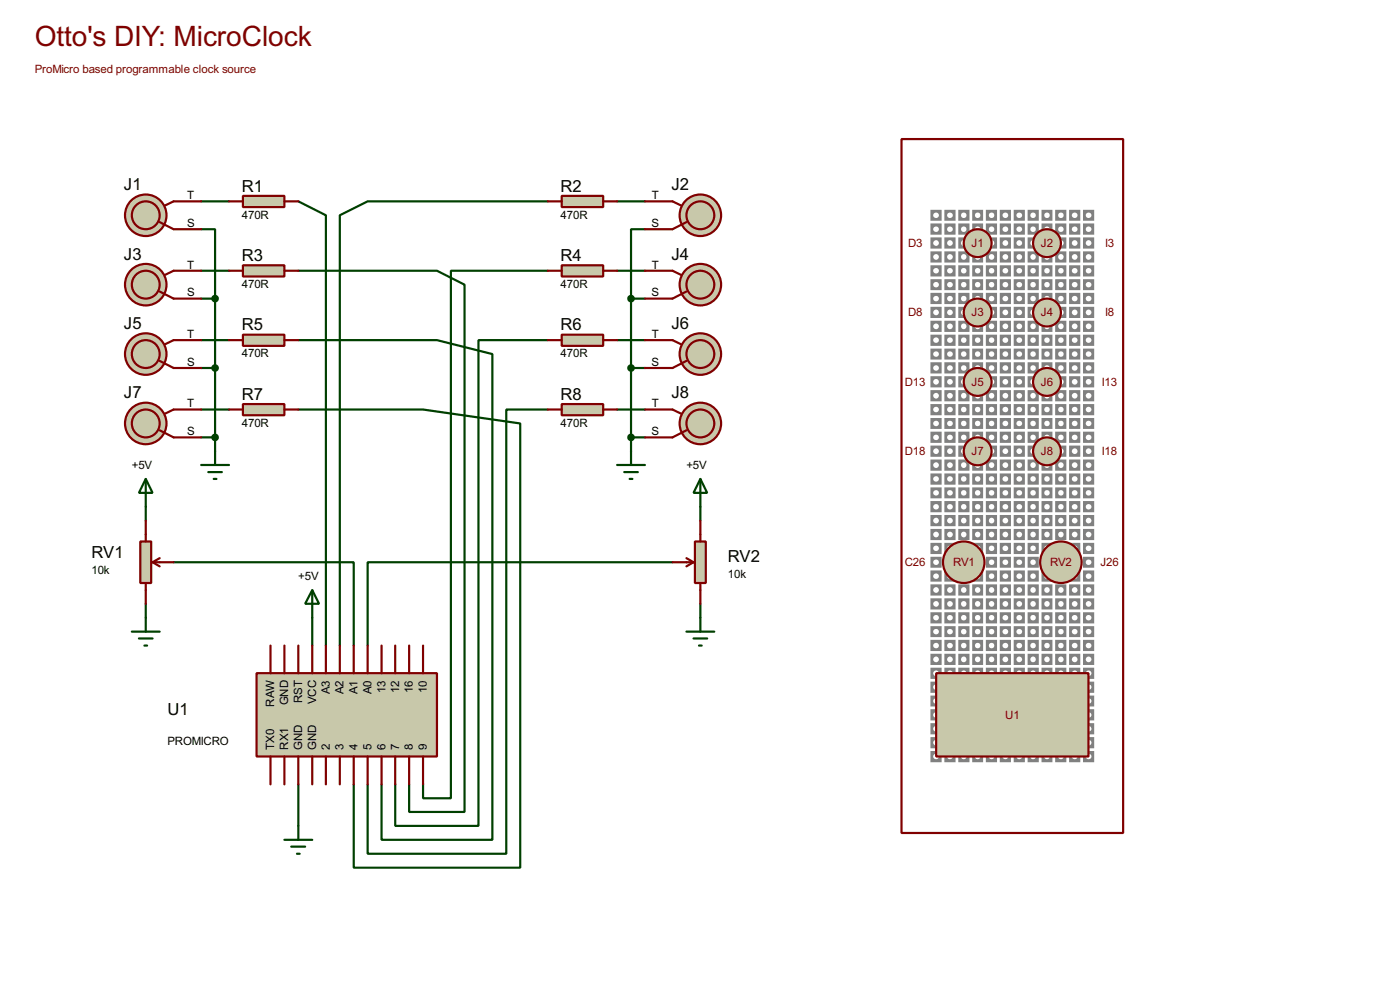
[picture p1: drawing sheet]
<svg xmlns="http://www.w3.org/2000/svg" width="256mm" height="180mm" viewBox="0 0 256 180" stroke-linecap="round" stroke-linejoin="round" font-family="sans-serif">
<defs><g id="words">
<text font-size="5.8" fill="#800000" x="6.4" y="8.5">Otto's DIY: MicroClock</text>
<g font-size="3.4">
<text x="22.7" y="34.8">J1</text>
<text x="44.3" y="35.1">R1</text>
<text x="102.7" y="35.1">R2</text>
<text x="123" y="34.8">J2</text>
<text x="22.7" y="47.5">J3</text>
<text x="44.3" y="47.8">R3</text>
<text x="102.7" y="47.8">R4</text>
<text x="123" y="47.5">J4</text>
<text x="22.7" y="60.2">J5</text>
<text x="44.3" y="60.5">R5</text>
<text x="102.7" y="60.5">R6</text>
<text x="123" y="60.2">J6</text>
<text x="22.7" y="72.9">J7</text>
<text x="44.3" y="73.2">R7</text>
<text x="102.7" y="73.2">R8</text>
<text x="123" y="72.9">J8</text>
<text x="16.8" y="102.1">RV1</text>
<text x="133.4" y="102.9">RV2</text>
<text x="30.7" y="130.9">U1</text>
</g>
<g font-size="2.4" fill="#800000">
<text x="6.4" y="13.4">ProMicro based programmable clock source</text>
<text x="166.4" y="45.2">D3</text>
<text x="178" y="45.2">J1</text>
<text x="190.7" y="45.2">J2</text>
<text x="202.5" y="45.2">I3</text>
<text x="166.4" y="57.9">D8</text>
<text x="178" y="57.9">J3</text>
<text x="190.7" y="57.9">J4</text>
<text x="202.5" y="57.9">I8</text>
<text x="165.8" y="70.6">D13</text>
<text x="178" y="70.6">J5</text>
<text x="190.7" y="70.6">J6</text>
<text x="201.9" y="70.6">I13</text>
<text x="165.8" y="83.3">D18</text>
<text x="178" y="83.3">J7</text>
<text x="190.7" y="83.3">J8</text>
<text x="201.9" y="83.3">I18</text>
<text x="165.8" y="103.6">C26</text>
<text x="174.6" y="103.6">RV1</text>
<text x="192.4" y="103.6">RV2</text>
<text x="201.6" y="103.6">J26</text>
<text x="184.1" y="131.6">U1</text>
</g>
<g font-size="2.4">
<text x="34.3" y="41.6">S</text>
<text x="34.3" y="36.5">T</text>
<text x="44.3" y="40">470R</text>
<text x="102.7" y="40">470R</text>
<text x="119.4" y="41.6">S</text>
<text x="119.4" y="36.5">T</text>
<text x="34.3" y="49.2">T</text>
<text x="44.3" y="52.7">470R</text>
<text x="102.7" y="52.7">470R</text>
<text x="119.4" y="49.2">T</text>
<text x="34.3" y="54.3">S</text>
<text x="119.4" y="54.3">S</text>
<text x="34.3" y="61.9">T</text>
<text x="44.3" y="65.4">470R</text>
<text x="102.7" y="65.4">470R</text>
<text x="119.4" y="61.9">T</text>
<text x="34.3" y="67">S</text>
<text x="119.4" y="67">S</text>
<text x="34.3" y="74.6">T</text>
<text x="119.4" y="74.6">T</text>
<text x="34.3" y="79.7">S</text>
<text x="44.3" y="78.1">470R</text>
<text x="102.7" y="78.1">470R</text>
<text x="119.4" y="79.7">S</text>
<text x="24.2" y="85.8">+5V</text>
<text x="125.8" y="85.8">+5V</text>
<text x="16.8" y="105">10k</text>
<text x="54.7" y="106.2">+5V</text>
<text x="133.4" y="105.9">10k</text>
<text x="50.3" y="129.3" transform="rotate(-90 50.3 129.3)">RAW</text>
<text x="52.8" y="129.1" transform="rotate(-90 52.8 129.1)">GND</text>
<text x="55.4" y="128.7" transform="rotate(-90 55.4 128.7)">RST</text>
<text x="57.9" y="128.9" transform="rotate(-90 57.9 128.9)">VCC</text>
<text x="60.4" y="127" transform="rotate(-90 60.4 127)">A3</text>
<text x="63" y="127" transform="rotate(-90 63 127)">A2</text>
<text x="65.5" y="127" transform="rotate(-90 65.5 127)">A1</text>
<text x="68.1" y="127" transform="rotate(-90 68.1 127)">A0</text>
<text x="70.6" y="126.8" transform="rotate(-90 70.6 126.8)">13</text>
<text x="73.1" y="126.8" transform="rotate(-90 73.1 126.8)">12</text>
<text x="75.7" y="126.8" transform="rotate(-90 75.7 126.8)">16</text>
<text x="78.2" y="126.8" transform="rotate(-90 78.2 126.8)">10</text>
<text x="30.7" y="136.4">PROMICRO</text>
<text x="50.2" y="137.2" transform="rotate(-90 50.2 137.2)">TX0</text>
<text x="52.8" y="137.2" transform="rotate(-90 52.8 137.2)">RX1</text>
<text x="55.3" y="137.2" transform="rotate(-90 55.3 137.2)">GND</text>
<text x="57.9" y="137.2" transform="rotate(-90 57.9 137.2)">GND</text>
<text x="60.4" y="137.2" transform="rotate(-90 60.4 137.2)">2</text>
<text x="62.9" y="137.2" transform="rotate(-90 62.9 137.2)">3</text>
<text x="65.5" y="137.2" transform="rotate(-90 65.5 137.2)">4</text>
<text x="68" y="137.2" transform="rotate(-90 68 137.2)">5</text>
<text x="70.6" y="137.2" transform="rotate(-90 70.6 137.2)">6</text>
<text x="73.1" y="137.2" transform="rotate(-90 73.1 137.2)">7</text>
<text x="75.7" y="137.2" transform="rotate(-90 75.7 137.2)">8</text>
<text x="78.2" y="137.2" transform="rotate(-90 78.2 137.2)">9</text>
</g>
</g></defs>
<g fill="none" stroke="#004000" stroke-width=".4">
<path d="M36.9 36.9h5.1M54.7 36.9l5 2.5v78.8M100.4 36.9h-33l-5.1 2.5v78.8M113.1 36.9h5.1M36.9 42h2.5v12.7M36.9 54.7h2.5M36.9 49.6h5.1M39.4 54.7v27.9M54.7 49.6h25.4l5 2.5v96.5h-10.1v-5M100.4 49.6h-17.8v96.5h-5.1v-2.5M113.1 49.6h5.1M115.6 54.7h2.6"/>
<path d="M115.6 54.7v27.9M118.2 42h-2.6v12.7M36.9 67.4h2.5M36.9 75h5.1M36.9 62.3h5.1M54.7 75h22.8l17.8 2.5v81.3h-30.5v-15.2M54.7 62.3h25.4l10.1 2.5v88.9h-20.3v-10.1M100.4 62.3h-12.7v88.9h-15.3v-7.6M100.4 75h-7.6v81.3h-25.4v-12.7M113.1 75h5.1M113.1 62.3h5.1M115.6 67.4h2.6"/>
<path d="M26.7 92.8v2.5M36.9 80.1h2.5M115.6 80.1h2.6M128.3 92.8v2.5M26.7 110.5v2.6M31.8 102.9h33v15.3M57.2 113.1v5.1M123.2 102.9h-55.8v15.3M128.3 110.5v2.6M54.7 143.6v7.6"/>
</g>
<g fill="#c8c8aa" stroke="#800000" stroke-width=".4">
<circle cx="26.7" cy="77.5" r="3.8"/>
<circle cx="26.7" cy="77.5" r="2.55"/>
</g>
<path d="M29.3 78.8l2.5 1.3h5.1M36.9 75h-5.1l-1.5 .7" fill="none" stroke="#800000" stroke-width=".4"/>
<path d="M47 123.2h33.1v15.3h-33.1z" fill="#c8c8aa" stroke="#800000" stroke-width=".4"/>
<g fill="none" stroke="#800000" stroke-width=".4">
<path d="M49.6 118.2v5M52.1 118.2v5M54.7 118.2v5M57.2 118.2v5M59.7 118.2v5M62.3 118.2v5M64.8 118.2v5M67.4 118.2v5M69.9 118.2v5M72.4 118.2v5M75 118.2v5M77.5 118.2v5"/>
<path d="M49.6 138.5v5.1M52.1 138.5v5.1M54.7 138.5v5.1M57.2 138.5v5.1M59.7 138.5v5.1M62.3 138.5v5.1M64.8 138.5v5.1M67.4 138.5v5.1M69.9 138.5v5.1M72.4 138.5v5.1M75 138.5v5.1M77.5 138.5v5.1"/>
</g>
<g fill="#c8c8aa" stroke="#800000" stroke-width=".4">
<circle cx="26.7" cy="39.4" r="3.8"/>
<circle cx="26.7" cy="39.4" r="2.55"/>
</g>
<path d="M36.9 36.9h-5.1l-1.5 .7M29.3 40.7l2.5 1.3h5.1" fill="none" stroke="#800000" stroke-width=".4"/>
<g fill="#c8c8aa" stroke="#800000" stroke-width=".4">
<circle cx="128.3" cy="39.4" r="3.8"/>
<circle cx="128.3" cy="39.4" r="2.55"/>
</g>
<path d="M118.2 36.9h5l1.6 .7M125.8 40.7l-2.6 1.3h-5" fill="none" stroke="#800000" stroke-width=".4"/>
<g fill="#c8c8aa" stroke="#800000" stroke-width=".4">
<circle cx="26.7" cy="52.1" r="3.8"/>
<circle cx="26.7" cy="52.1" r="2.55"/>
</g>
<path d="M29.3 53.4l2.5 1.3h5.1M36.9 49.6h-5.1l-1.5 .7" fill="none" stroke="#800000" stroke-width=".4"/>
<g fill="#c8c8aa" stroke="#800000" stroke-width=".4">
<circle cx="128.3" cy="52.1" r="3.8"/>
<circle cx="128.3" cy="52.1" r="2.55"/>
</g>
<path d="M118.2 49.6h5l1.6 .7M125.8 53.4l-2.6 1.3h-5" fill="none" stroke="#800000" stroke-width=".4"/>
<g fill="#c8c8aa" stroke="#800000" stroke-width=".4">
<circle cx="26.7" cy="64.8" r="3.8"/>
<circle cx="26.7" cy="64.8" r="2.55"/>
</g>
<path d="M29.3 66.1l2.5 1.3h5.1M36.9 62.3h-5.1l-1.5 .7" fill="none" stroke="#800000" stroke-width=".4"/>
<g fill="#c8c8aa" stroke="#800000" stroke-width=".4">
<circle cx="128.3" cy="64.8" r="3.8"/>
<circle cx="128.3" cy="64.8" r="2.55"/>
</g>
<path d="M118.2 62.3h5l1.6 .7M125.8 66.1l-2.6 1.3h-5" fill="none" stroke="#800000" stroke-width=".4"/>
<g fill="#c8c8aa" stroke="#800000" stroke-width=".4">
<circle cx="128.3" cy="77.5" r="3.8"/>
<circle cx="128.3" cy="77.5" r="2.55"/>
</g>
<path d="M118.2 75h5l1.6 .7M125.8 78.8l-2.6 1.3h-5" fill="none" stroke="#800000" stroke-width=".4"/>
<path d="M36.9 85.1h5.1M38.2 86.4h2.5M39.2 87.7h.5M39.4 82.6v2.5M113.1 85.1h5.1M114.4 86.4h2.5M115.4 87.7h.5M115.6 82.6v2.5" fill="none" stroke="#004000" stroke-width=".4"/>
<g fill="#004000" stroke="#004000" stroke-width=".4">
<circle cx="39.4" cy="80.1" r=".5"/>
<circle cx="39.4" cy="67.4" r=".5"/>
<circle cx="39.4" cy="54.7" r=".5"/>
<circle cx="115.6" cy="80.1" r=".5"/>
<circle cx="115.6" cy="67.4" r=".5"/>
<circle cx="115.6" cy="54.7" r=".5"/>
</g>
<path d="M44.5 35.9h7.6v2h-7.6z" fill="#c8c8aa" stroke="#800000" stroke-width=".4"/>
<path d="M42 36.9h2.5M52.1 36.9h2.6" fill="none" stroke="#800000" stroke-width=".4"/>
<path d="M44.5 48.6h7.6v2h-7.6z" fill="#c8c8aa" stroke="#800000" stroke-width=".4"/>
<path d="M42 49.6h2.5M52.1 49.6h2.6" fill="none" stroke="#800000" stroke-width=".4"/>
<path d="M102.9 35.9h7.6v2h-7.6z" fill="#c8c8aa" stroke="#800000" stroke-width=".4"/>
<path d="M100.4 36.9h2.5M110.5 36.9h2.6" fill="none" stroke="#800000" stroke-width=".4"/>
<path d="M44.5 74h7.6v2h-7.6z" fill="#c8c8aa" stroke="#800000" stroke-width=".4"/>
<path d="M42 75h2.5M52.1 75h2.6" fill="none" stroke="#800000" stroke-width=".4"/>
<path d="M44.5 61.3h7.6v2h-7.6z" fill="#c8c8aa" stroke="#800000" stroke-width=".4"/>
<path d="M42 62.3h2.5M52.1 62.3h2.6" fill="none" stroke="#800000" stroke-width=".4"/>
<path d="M102.9 48.6h7.6v2h-7.6z" fill="#c8c8aa" stroke="#800000" stroke-width=".4"/>
<path d="M100.4 49.6h2.5M110.5 49.6h2.6" fill="none" stroke="#800000" stroke-width=".4"/>
<path d="M102.9 61.3h7.6v2h-7.6z" fill="#c8c8aa" stroke="#800000" stroke-width=".4"/>
<path d="M100.4 62.3h2.5M110.5 62.3h2.6" fill="none" stroke="#800000" stroke-width=".4"/>
<path d="M102.9 74h7.6v2h-7.6z" fill="#c8c8aa" stroke="#800000" stroke-width=".4"/>
<path d="M100.4 75h2.5M110.5 75h2.6" fill="none" stroke="#800000" stroke-width=".4"/>
<path d="M57.2 108l1.3 2.5h-2.6zM57.2 108v5.1M52.1 153.7h5.1M53.4 155h2.5M54.4 156.3h.5M54.7 151.2v2.5" fill="none" stroke="#004000" stroke-width=".4"/>
<path d="M25.7 99.1h2v7.6h-2z" fill="#c8c8aa" stroke="#800000" stroke-width=".4"/>
<path d="M26.7 95.3v3.8M26.7 106.7v3.8M28 102.9l1.3 .8M28 102.9h3.8M29.3 102.2l-1.3 .7" fill="none" stroke="#800000" stroke-width=".4"/>
<path d="M127.3 99.1h2v7.6h-2z" fill="#c8c8aa" stroke="#800000" stroke-width=".4"/>
<path d="M128.3 95.3v3.8M123.2 102.9h3.9M125.8 102.2l1.3 .7M127.1 102.9l-1.3 .8M128.3 106.7v3.8" fill="none" stroke="#800000" stroke-width=".4"/>
<path d="M26.7 87.7l1.3 2.5h-2.5zM26.7 87.7v5.1M128.3 87.7l1.3 2.5h-2.5zM128.3 87.7v5.1M24.2 115.6h5.1M25.5 116.9h2.5M26.5 118.2h.5M26.7 113.1v2.5M125.8 115.6h5.1M127.1 116.9h2.5M128.1 118.2h.5M128.3 113.1v2.5" fill="none" stroke="#004000" stroke-width=".4"/>
<g fill="#808080">
<path d="M170.5 38.4h2v2h-2v-1h.4a.53 .53 0 0 0 .8 .4 .53 .53 0 0 0 0-.8 .53 .53 0 0 0-.7 .4h-.5z" fill-rule="evenodd"/>
<path d="M173 38.4h2.1v2h-2.1v-1h.4a.52 .52 0 0 0 .8 .4 .52 .52 0 0 0 .1-.8 .52 .52 0 0 0-.8 .4h-.5z" fill-rule="evenodd"/>
<path d="M175.6 38.4h2v2h-2v-1h.4a.52 .52 0 0 0 .7 .4 .52 .52 0 0 0 .1-.8 .5 .5 0 0 0-.7 .4h-.5z" fill-rule="evenodd"/>
<path d="M178.1 38.4h2v2h-2v-1h.4a.52 .52 0 0 0 .8 .4 .52 .52 0 0 0 .1-.8 .5 .5 0 0 0-.8 .4h-.5z" fill-rule="evenodd"/>
<path d="M180.6 38.4h2.1v2h-2.1v-1h.5a.52 .52 0 0 0 .7 .4 .52 .52 0 0 0 .1-.8 .5 .5 0 0 0-.7 .4h-.6z" fill-rule="evenodd"/>
<path d="M183.2 38.4h2v2h-2v-1h.4a.53 .53 0 0 0 .8 .4 .53 .53 0 0 0 0-.8 .53 .53 0 0 0-.7 .4h-.5z" fill-rule="evenodd"/>
<path d="M185.7 38.4h2.1v2h-2.1v-1h.4a.52 .52 0 0 0 .8 .4 .52 .52 0 0 0 .1-.8 .52 .52 0 0 0-.8 .4h-.5z" fill-rule="evenodd"/>
<path d="M188.3 38.4h2v2h-2v-1h.4a.52 .52 0 0 0 .7 .4 .52 .52 0 0 0 .1-.8 .5 .5 0 0 0-.7 .4h-.5z" fill-rule="evenodd"/>
<path d="M190.8 38.4h2v2h-2v-1h.4a.52 .52 0 0 0 .8 .4 .52 .52 0 0 0 .1-.8 .5 .5 0 0 0-.8 .4h-.5z" fill-rule="evenodd"/>
<path d="M193.3 38.4h2.1v2h-2.1v-1h.5a.52 .52 0 0 0 .7 .4 .52 .52 0 0 0 .1-.8 .5 .5 0 0 0-.7 .4h-.6z" fill-rule="evenodd"/>
<path d="M195.9 38.4h2v2h-2v-1h.4a.53 .53 0 0 0 .8 .4 .53 .53 0 0 0 0-.8 .53 .53 0 0 0-.7 .4h-.5z" fill-rule="evenodd"/>
<path d="M198.4 38.4h2.1v2h-2.1v-1h.4a.52 .52 0 0 0 .8 .4 .52 .52 0 0 0 .1-.8 .52 .52 0 0 0-.8 .4h-.5z" fill-rule="evenodd"/>
<path d="M170.5 40.9h2v2.1h-2v-1h.4a.53 .53 0 0 0 .8 .4 .53 .53 0 0 0 0-.9 .53 .53 0 0 0-.7 .5h-.5z" fill-rule="evenodd"/>
<path d="M173 40.9h2.1v2.1h-2.1v-1h.4a.52 .52 0 0 0 .8 .4 .52 .52 0 0 0 .1-.9 .52 .52 0 0 0-.8 .5h-.5z" fill-rule="evenodd"/>
<path d="M175.6 40.9h2v2.1h-2v-1h.4a.52 .52 0 0 0 .7 .4 .52 .52 0 0 0 .1-.9 .5 .5 0 0 0-.7 .5h-.5z" fill-rule="evenodd"/>
<path d="M178.1 40.9h2v2.1h-2v-1h.4a.52 .52 0 0 0 .8 .4 .52 .52 0 0 0 .1-.9 .5 .5 0 0 0-.8 .5h-.5z" fill-rule="evenodd"/>
<path d="M180.6 40.9h2.1v2.1h-2.1v-1h.5a.52 .52 0 0 0 .7 .4 .52 .52 0 0 0 .1-.9 .5 .5 0 0 0-.7 .5h-.6z" fill-rule="evenodd"/>
<path d="M183.2 40.9h2v2.1h-2v-1h.4a.53 .53 0 0 0 .8 .4 .53 .53 0 0 0 0-.9 .53 .53 0 0 0-.7 .5h-.5z" fill-rule="evenodd"/>
<path d="M185.7 40.9h2.1v2.1h-2.1v-1h.4a.52 .52 0 0 0 .8 .4 .52 .52 0 0 0 .1-.9 .52 .52 0 0 0-.8 .5h-.5z" fill-rule="evenodd"/>
<path d="M188.3 40.9h2v2.1h-2v-1h.4a.52 .52 0 0 0 .7 .4 .52 .52 0 0 0 .1-.9 .5 .5 0 0 0-.7 .5h-.5z" fill-rule="evenodd"/>
<path d="M190.8 40.9h2v2.1h-2v-1h.4a.52 .52 0 0 0 .8 .4 .52 .52 0 0 0 .1-.9 .5 .5 0 0 0-.8 .5h-.5z" fill-rule="evenodd"/>
<path d="M193.3 40.9h2.1v2.1h-2.1v-1h.5a.52 .52 0 0 0 .7 .4 .52 .52 0 0 0 .1-.9 .5 .5 0 0 0-.7 .5h-.6z" fill-rule="evenodd"/>
<path d="M195.9 40.9h2v2.1h-2v-1h.4a.53 .53 0 0 0 .8 .4 .53 .53 0 0 0 0-.9 .53 .53 0 0 0-.7 .5h-.5z" fill-rule="evenodd"/>
<path d="M198.4 40.9h2.1v2.1h-2.1v-1h.4a.52 .52 0 0 0 .8 .4 .52 .52 0 0 0 .1-.9 .52 .52 0 0 0-.8 .5h-.5z" fill-rule="evenodd"/>
<path d="M170.5 43.5h2v2h-2v-1h.4a.54 .54 0 0 0 .5 .5 .54 .54 0 0 0 .6-.5 .54 .54 0 0 0-.5-.5l-.5 .2v.3h-.5z" fill-rule="evenodd"/>
<path d="M173 43.5h2.1v2h-2.1v-1h.4a.54 .54 0 0 0 .6 .5 .54 .54 0 0 0 .5-.5 .54 .54 0 0 0-.5-.5l-.4 .2-.1 .3h-.5z" fill-rule="evenodd"/>
<path d="M175.6 43.5h2v2h-2v-1h.4a.52 .52 0 0 0 .6 .5 .52 .52 0 0 0 .4-.7 .52 .52 0 0 0-.7-.3l-.2 .5h-.5z" fill-rule="evenodd"/>
<path d="M178.1 43.5h2v2h-2v-1h.4a.54 .54 0 0 0 .6 .5 .54 .54 0 0 0 .5-.5 .54 .54 0 0 0-.5-.5h-.3l-.2 .5h-.5z" fill-rule="evenodd"/>
<path d="M180.6 43.5h2.1v2h-2.1v-1h.5a.54 .54 0 0 0 .5 .5 .54 .54 0 0 0 .5-.5 .54 .54 0 0 0-.4-.5h-.3l-.2 .5h-.6z" fill-rule="evenodd"/>
<path d="M183.2 43.5h2v2h-2v-1h.4a.54 .54 0 0 0 .5 .5 .54 .54 0 0 0 .6-.5 .54 .54 0 0 0-.5-.5l-.5 .2v.3h-.5z" fill-rule="evenodd"/>
<path d="M185.7 43.5h2.1v2h-2.1v-1h.4a.54 .54 0 0 0 .6 .5 .54 .54 0 0 0 .5-.5 .54 .54 0 0 0-.5-.5l-.4 .2-.1 .3h-.5z" fill-rule="evenodd"/>
<path d="M188.3 43.5h2v2h-2v-1h.4a.52 .52 0 0 0 .6 .5 .52 .52 0 0 0 .4-.7 .52 .52 0 0 0-.7-.3l-.2 .5h-.5z" fill-rule="evenodd"/>
<path d="M190.8 43.5h2v2h-2v-1h.4a.54 .54 0 0 0 .6 .5 .54 .54 0 0 0 .5-.5 .54 .54 0 0 0-.5-.5h-.3l-.2 .5h-.5z" fill-rule="evenodd"/>
<path d="M193.3 43.5h2.1v2h-2.1v-1h.5a.54 .54 0 0 0 .5 .5 .54 .54 0 0 0 .5-.5 .54 .54 0 0 0-.4-.5h-.3l-.2 .5h-.6z" fill-rule="evenodd"/>
<path d="M195.9 43.5h2v2h-2v-1h.4a.54 .54 0 0 0 .5 .5 .54 .54 0 0 0 .6-.5 .54 .54 0 0 0-.5-.5l-.5 .2v.3h-.5z" fill-rule="evenodd"/>
<path d="M198.4 43.5h2.1v2h-2.1v-1h.4a.54 .54 0 0 0 .6 .5 .54 .54 0 0 0 .5-.5 .54 .54 0 0 0-.5-.5l-.4 .2-.1 .3h-.5z" fill-rule="evenodd"/>
<path d="M170.5 46h2v2.1h-2v-1.1h.5a.52 .52 0 0 0 .6 .5 .52 .52 0 0 0 .3-.8 .52 .52 0 0 0-.9 .1v.2h-.5z" fill-rule="evenodd"/>
<path d="M173 46h2.1v2.1h-2.1v-1.1h.5a.52 .52 0 0 0 .7 .5 .52 .52 0 0 0 .2-.8 .52 .52 0 0 0-.8 .1l-.1 .2h-.5z" fill-rule="evenodd"/>
<path d="M175.6 46h2v2.1h-2v-1.1h.5a.51 .51 0 0 0 .6 .5 .51 .51 0 0 0 .2-.8 .51 .51 0 0 0-.8 .1v.2h-.5z" fill-rule="evenodd"/>
<path d="M178.1 46h2v2.1h-2v-1.1h.5a.51 .51 0 0 0 .7 .5 .51 .51 0 0 0 .2-.8 .51 .51 0 0 0-.8 .1l-.1 .2h-.5z" fill-rule="evenodd"/>
<path d="M180.6 46h2.1v2.1h-2.1v-1.1h.6a.51 .51 0 0 0 .6 .5 .51 .51 0 0 0 .2-.8 .51 .51 0 0 0-.8 .1v.2h-.6z" fill-rule="evenodd"/>
<path d="M183.2 46h2v2.1h-2v-1.1h.5a.52 .52 0 0 0 .6 .5 .52 .52 0 0 0 .3-.8 .52 .52 0 0 0-.9 .1v.2h-.5z" fill-rule="evenodd"/>
<path d="M185.7 46h2.1v2.1h-2.1v-1.1h.5a.52 .52 0 0 0 .7 .5 .52 .52 0 0 0 .2-.8 .52 .52 0 0 0-.8 .1l-.1 .2h-.5z" fill-rule="evenodd"/>
<path d="M188.3 46h2v2.1h-2v-1.1h.5a.51 .51 0 0 0 .6 .5 .51 .51 0 0 0 .2-.8 .51 .51 0 0 0-.8 .1v.2h-.5z" fill-rule="evenodd"/>
<path d="M190.8 46h2v2.1h-2v-1.1h.5a.51 .51 0 0 0 .7 .5 .51 .51 0 0 0 .2-.8 .51 .51 0 0 0-.8 .1l-.1 .2h-.5z" fill-rule="evenodd"/>
<path d="M193.3 46h2.1v2.1h-2.1v-1.1h.6a.51 .51 0 0 0 .6 .5 .51 .51 0 0 0 .2-.8 .51 .51 0 0 0-.8 .1v.2h-.6z" fill-rule="evenodd"/>
<path d="M195.9 46h2v2.1h-2v-1.1h.5a.52 .52 0 0 0 .6 .5 .52 .52 0 0 0 .3-.8 .52 .52 0 0 0-.9 .1v.2h-.5z" fill-rule="evenodd"/>
<path d="M198.4 46h2.1v2.1h-2.1v-1.1h.5a.52 .52 0 0 0 .7 .5 .52 .52 0 0 0 .2-.8 .52 .52 0 0 0-.8 .1l-.1 .2h-.5z" fill-rule="evenodd"/>
<path d="M170.5 48.6h2v2h-2v-1h.4a.53 .53 0 0 0 .8 .4 .53 .53 0 0 0 0-.9 .53 .53 0 0 0-.7 .5h-.5z" fill-rule="evenodd"/>
<path d="M173 48.6h2.1v2h-2.1v-1h.4a.52 .52 0 0 0 .8 .4 .52 .52 0 0 0 .1-.9 .52 .52 0 0 0-.8 .5h-.5z" fill-rule="evenodd"/>
<path d="M175.6 48.6h2v2h-2v-1h.4a.52 .52 0 0 0 .7 .4 .52 .52 0 0 0 .1-.9 .5 .5 0 0 0-.7 .5h-.5z" fill-rule="evenodd"/>
<path d="M178.1 48.6h2v2h-2v-1h.4a.52 .52 0 0 0 .8 .4 .52 .52 0 0 0 .1-.9 .5 .5 0 0 0-.8 .5h-.5z" fill-rule="evenodd"/>
<path d="M180.6 48.6h2.1v2h-2.1v-1h.5a.52 .52 0 0 0 .7 .4 .52 .52 0 0 0 .1-.9 .5 .5 0 0 0-.7 .5h-.6z" fill-rule="evenodd"/>
<path d="M183.2 48.6h2v2h-2v-1h.4a.53 .53 0 0 0 .8 .4 .53 .53 0 0 0 0-.9 .53 .53 0 0 0-.7 .5h-.5z" fill-rule="evenodd"/>
<path d="M185.7 48.6h2.1v2h-2.1v-1h.4a.52 .52 0 0 0 .8 .4 .52 .52 0 0 0 .1-.9 .52 .52 0 0 0-.8 .5h-.5z" fill-rule="evenodd"/>
<path d="M188.3 48.6h2v2h-2v-1h.4a.52 .52 0 0 0 .7 .4 .52 .52 0 0 0 .1-.9 .5 .5 0 0 0-.7 .5h-.5z" fill-rule="evenodd"/>
<path d="M190.8 48.6h2v2h-2v-1h.4a.52 .52 0 0 0 .8 .4 .52 .52 0 0 0 .1-.9 .5 .5 0 0 0-.8 .5h-.5z" fill-rule="evenodd"/>
<path d="M193.3 48.6h2.1v2h-2.1v-1h.5a.52 .52 0 0 0 .7 .4 .52 .52 0 0 0 .1-.9 .5 .5 0 0 0-.7 .5h-.6z" fill-rule="evenodd"/>
<path d="M195.9 48.6h2v2h-2v-1h.4a.53 .53 0 0 0 .8 .4 .53 .53 0 0 0 0-.9 .53 .53 0 0 0-.7 .5h-.5z" fill-rule="evenodd"/>
<path d="M198.4 48.6h2.1v2h-2.1v-1h.4a.52 .52 0 0 0 .8 .4 .52 .52 0 0 0 .1-.9 .52 .52 0 0 0-.8 .5h-.5z" fill-rule="evenodd"/>
<path d="M170.5 51.1h2v2h-2v-1h.4a.53 .53 0 0 0 .8 .4 .53 .53 0 0 0 0-.8 .53 .53 0 0 0-.7 .4h-.5z" fill-rule="evenodd"/>
<path d="M173 51.1h2.1v2h-2.1v-1h.4a.52 .52 0 0 0 .8 .4 .52 .52 0 0 0 .1-.8 .52 .52 0 0 0-.8 .4h-.5z" fill-rule="evenodd"/>
<path d="M175.6 51.1h2v2h-2v-1h.4a.52 .52 0 0 0 .7 .4 .52 .52 0 0 0 .1-.8 .5 .5 0 0 0-.7 .4h-.5z" fill-rule="evenodd"/>
<path d="M178.1 51.1h2v2h-2v-1h.4a.52 .52 0 0 0 .8 .4 .52 .52 0 0 0 .1-.8 .5 .5 0 0 0-.8 .4h-.5z" fill-rule="evenodd"/>
<path d="M180.6 51.1h2.1v2h-2.1v-1h.5a.52 .52 0 0 0 .7 .4 .52 .52 0 0 0 .1-.8 .5 .5 0 0 0-.7 .4h-.6z" fill-rule="evenodd"/>
<path d="M183.2 51.1h2v2h-2v-1h.4a.53 .53 0 0 0 .8 .4 .53 .53 0 0 0 0-.8 .53 .53 0 0 0-.7 .4h-.5z" fill-rule="evenodd"/>
<path d="M185.7 51.1h2.1v2h-2.1v-1h.4a.52 .52 0 0 0 .8 .4 .52 .52 0 0 0 .1-.8 .52 .52 0 0 0-.8 .4h-.5z" fill-rule="evenodd"/>
<path d="M188.3 51.1h2v2h-2v-1h.4a.52 .52 0 0 0 .7 .4 .52 .52 0 0 0 .1-.8 .5 .5 0 0 0-.7 .4h-.5z" fill-rule="evenodd"/>
<path d="M190.8 51.1h2v2h-2v-1h.4a.52 .52 0 0 0 .8 .4 .52 .52 0 0 0 .1-.8 .5 .5 0 0 0-.8 .4h-.5z" fill-rule="evenodd"/>
<path d="M193.3 51.1h2.1v2h-2.1v-1h.5a.52 .52 0 0 0 .7 .4 .52 .52 0 0 0 .1-.8 .5 .5 0 0 0-.7 .4h-.6z" fill-rule="evenodd"/>
<path d="M195.9 51.1h2v2h-2v-1h.4a.53 .53 0 0 0 .8 .4 .53 .53 0 0 0 0-.8 .53 .53 0 0 0-.7 .4h-.5z" fill-rule="evenodd"/>
<path d="M198.4 51.1h2.1v2h-2.1v-1h.4a.52 .52 0 0 0 .8 .4 .52 .52 0 0 0 .1-.8 .52 .52 0 0 0-.8 .4h-.5z" fill-rule="evenodd"/>
<path d="M170.5 53.6h2v2.1h-2v-1h.4a.53 .53 0 0 0 .8 .4 .53 .53 0 0 0 0-.9 .53 .53 0 0 0-.7 .5h-.5z" fill-rule="evenodd"/>
<path d="M173 53.6h2.1v2.1h-2.1v-1h.4a.52 .52 0 0 0 .8 .4 .52 .52 0 0 0 .1-.9 .52 .52 0 0 0-.8 .5h-.5z" fill-rule="evenodd"/>
<path d="M175.6 53.6h2v2.1h-2v-1h.4a.52 .52 0 0 0 .7 .4 .52 .52 0 0 0 .1-.9 .5 .5 0 0 0-.7 .5h-.5z" fill-rule="evenodd"/>
<path d="M178.1 53.6h2v2.1h-2v-1h.4a.52 .52 0 0 0 .8 .4 .52 .52 0 0 0 .1-.9 .5 .5 0 0 0-.8 .5h-.5z" fill-rule="evenodd"/>
<path d="M180.6 53.6h2.1v2.1h-2.1v-1h.5a.52 .52 0 0 0 .7 .4 .52 .52 0 0 0 .1-.9 .5 .5 0 0 0-.7 .5h-.6z" fill-rule="evenodd"/>
<path d="M183.2 53.6h2v2.1h-2v-1h.4a.53 .53 0 0 0 .8 .4 .53 .53 0 0 0 0-.9 .53 .53 0 0 0-.7 .5h-.5z" fill-rule="evenodd"/>
<path d="M185.7 53.6h2.1v2.1h-2.1v-1h.4a.52 .52 0 0 0 .8 .4 .52 .52 0 0 0 .1-.9 .52 .52 0 0 0-.8 .5h-.5z" fill-rule="evenodd"/>
<path d="M188.3 53.6h2v2.1h-2v-1h.4a.52 .52 0 0 0 .7 .4 .52 .52 0 0 0 .1-.9 .5 .5 0 0 0-.7 .5h-.5z" fill-rule="evenodd"/>
<path d="M190.8 53.6h2v2.1h-2v-1h.4a.52 .52 0 0 0 .8 .4 .52 .52 0 0 0 .1-.9 .5 .5 0 0 0-.8 .5h-.5z" fill-rule="evenodd"/>
<path d="M193.3 53.6h2.1v2.1h-2.1v-1h.5a.52 .52 0 0 0 .7 .4 .52 .52 0 0 0 .1-.9 .5 .5 0 0 0-.7 .5h-.6z" fill-rule="evenodd"/>
<path d="M195.9 53.6h2v2.1h-2v-1h.4a.53 .53 0 0 0 .8 .4 .53 .53 0 0 0 0-.9 .53 .53 0 0 0-.7 .5h-.5z" fill-rule="evenodd"/>
<path d="M198.4 53.6h2.1v2.1h-2.1v-1h.4a.52 .52 0 0 0 .8 .4 .52 .52 0 0 0 .1-.9 .52 .52 0 0 0-.8 .5h-.5z" fill-rule="evenodd"/>
<path d="M170.5 56.2h2v2h-2v-1h.4a.54 .54 0 0 0 .5 .5 .54 .54 0 0 0 .6-.5 .54 .54 0 0 0-.5-.5l-.5 .2v.3h-.5z" fill-rule="evenodd"/>
<path d="M173 56.2h2.1v2h-2.1v-1h.4a.54 .54 0 0 0 .6 .5 .54 .54 0 0 0 .5-.5 .54 .54 0 0 0-.5-.5l-.4 .2-.1 .3h-.5z" fill-rule="evenodd"/>
<path d="M175.6 56.2h2v2h-2v-1h.4a.52 .52 0 0 0 .6 .5 .52 .52 0 0 0 .4-.7 .52 .52 0 0 0-.7-.3l-.2 .5h-.5z" fill-rule="evenodd"/>
<path d="M178.1 56.2h2v2h-2v-1h.4a.54 .54 0 0 0 .6 .5 .54 .54 0 0 0 .5-.5 .54 .54 0 0 0-.5-.5h-.3l-.2 .5h-.5z" fill-rule="evenodd"/>
<path d="M180.6 56.2h2.1v2h-2.1v-1h.5a.54 .54 0 0 0 .5 .5 .54 .54 0 0 0 .5-.5 .54 .54 0 0 0-.4-.5h-.3l-.2 .5h-.6z" fill-rule="evenodd"/>
<path d="M183.2 56.2h2v2h-2v-1h.4a.54 .54 0 0 0 .5 .5 .54 .54 0 0 0 .6-.5 .54 .54 0 0 0-.5-.5l-.5 .2v.3h-.5z" fill-rule="evenodd"/>
<path d="M185.7 56.2h2.1v2h-2.1v-1h.4a.54 .54 0 0 0 .6 .5 .54 .54 0 0 0 .5-.5 .54 .54 0 0 0-.5-.5l-.4 .2-.1 .3h-.5z" fill-rule="evenodd"/>
<path d="M188.3 56.2h2v2h-2v-1h.4a.52 .52 0 0 0 .6 .5 .52 .52 0 0 0 .4-.7 .52 .52 0 0 0-.7-.3l-.2 .5h-.5z" fill-rule="evenodd"/>
<path d="M190.8 56.2h2v2h-2v-1h.4a.54 .54 0 0 0 .6 .5 .54 .54 0 0 0 .5-.5 .54 .54 0 0 0-.5-.5h-.3l-.2 .5h-.5z" fill-rule="evenodd"/>
<path d="M193.3 56.2h2.1v2h-2.1v-1h.5a.54 .54 0 0 0 .5 .5 .54 .54 0 0 0 .5-.5 .54 .54 0 0 0-.4-.5h-.3l-.2 .5h-.6z" fill-rule="evenodd"/>
<path d="M195.9 56.2h2v2h-2v-1h.4a.54 .54 0 0 0 .5 .5 .54 .54 0 0 0 .6-.5 .54 .54 0 0 0-.5-.5l-.5 .2v.3h-.5z" fill-rule="evenodd"/>
<path d="M198.4 56.2h2.1v2h-2.1v-1h.4a.54 .54 0 0 0 .6 .5 .54 .54 0 0 0 .5-.5 .54 .54 0 0 0-.5-.5l-.4 .2-.1 .3h-.5z" fill-rule="evenodd"/>
<path d="M170.5 58.7h2v2.1h-2v-1.1h.5a.52 .52 0 0 0 .6 .5 .52 .52 0 0 0 .3-.8 .52 .52 0 0 0-.9 .1v.2h-.5z" fill-rule="evenodd"/>
<path d="M173 58.7h2.1v2.1h-2.1v-1.1h.5a.52 .52 0 0 0 .7 .5 .52 .52 0 0 0 .2-.8 .52 .52 0 0 0-.8 .1l-.1 .2h-.5z" fill-rule="evenodd"/>
<path d="M175.6 58.7h2v2.1h-2v-1.1h.5a.51 .51 0 0 0 .6 .5 .51 .51 0 0 0 .2-.8 .51 .51 0 0 0-.8 .1v.2h-.5z" fill-rule="evenodd"/>
<path d="M178.1 58.7h2v2.1h-2v-1.1h.5a.51 .51 0 0 0 .7 .5 .51 .51 0 0 0 .2-.8 .51 .51 0 0 0-.8 .1l-.1 .2h-.5z" fill-rule="evenodd"/>
<path d="M180.6 58.7h2.1v2.1h-2.1v-1.1h.6a.51 .51 0 0 0 .6 .5 .51 .51 0 0 0 .2-.8 .51 .51 0 0 0-.8 .1v.2h-.6z" fill-rule="evenodd"/>
<path d="M183.2 58.7h2v2.1h-2v-1.1h.5a.52 .52 0 0 0 .6 .5 .52 .52 0 0 0 .3-.8 .52 .52 0 0 0-.9 .1v.2h-.5z" fill-rule="evenodd"/>
<path d="M185.7 58.7h2.1v2.1h-2.1v-1.1h.5a.52 .52 0 0 0 .7 .5 .52 .52 0 0 0 .2-.8 .52 .52 0 0 0-.8 .1l-.1 .2h-.5z" fill-rule="evenodd"/>
<path d="M188.3 58.7h2v2.1h-2v-1.1h.5a.51 .51 0 0 0 .6 .5 .51 .51 0 0 0 .2-.8 .51 .51 0 0 0-.8 .1v.2h-.5z" fill-rule="evenodd"/>
<path d="M190.8 58.7h2v2.1h-2v-1.1h.5a.51 .51 0 0 0 .7 .5 .51 .51 0 0 0 .2-.8 .51 .51 0 0 0-.8 .1l-.1 .2h-.5z" fill-rule="evenodd"/>
<path d="M193.3 58.7h2.1v2.1h-2.1v-1.1h.6a.51 .51 0 0 0 .6 .5 .51 .51 0 0 0 .2-.8 .51 .51 0 0 0-.8 .1v.2h-.6z" fill-rule="evenodd"/>
<path d="M195.9 58.7h2v2.1h-2v-1.1h.5a.52 .52 0 0 0 .6 .5 .52 .52 0 0 0 .3-.8 .52 .52 0 0 0-.9 .1v.2h-.5z" fill-rule="evenodd"/>
<path d="M198.4 58.7h2.1v2.1h-2.1v-1.1h.5a.52 .52 0 0 0 .7 .5 .52 .52 0 0 0 .2-.8 .52 .52 0 0 0-.8 .1l-.1 .2h-.5z" fill-rule="evenodd"/>
<path d="M170.5 61.3h2v2h-2v-1h.4a.53 .53 0 0 0 .8 .4 .53 .53 0 0 0 0-.9 .53 .53 0 0 0-.7 .5h-.5z" fill-rule="evenodd"/>
<path d="M173 61.3h2.1v2h-2.1v-1h.4a.52 .52 0 0 0 .8 .4 .52 .52 0 0 0 .1-.9 .52 .52 0 0 0-.8 .5h-.5z" fill-rule="evenodd"/>
<path d="M175.6 61.3h2v2h-2v-1h.4a.52 .52 0 0 0 .7 .4 .52 .52 0 0 0 .1-.9 .5 .5 0 0 0-.7 .5h-.5z" fill-rule="evenodd"/>
<path d="M178.1 61.3h2v2h-2v-1h.4a.52 .52 0 0 0 .8 .4 .52 .52 0 0 0 .1-.9 .5 .5 0 0 0-.8 .5h-.5z" fill-rule="evenodd"/>
<path d="M180.6 61.3h2.1v2h-2.1v-1h.5a.52 .52 0 0 0 .7 .4 .52 .52 0 0 0 .1-.9 .5 .5 0 0 0-.7 .5h-.6z" fill-rule="evenodd"/>
<path d="M183.2 61.3h2v2h-2v-1h.4a.53 .53 0 0 0 .8 .4 .53 .53 0 0 0 0-.9 .53 .53 0 0 0-.7 .5h-.5z" fill-rule="evenodd"/>
<path d="M185.7 61.3h2.1v2h-2.1v-1h.4a.52 .52 0 0 0 .8 .4 .52 .52 0 0 0 .1-.9 .52 .52 0 0 0-.8 .5h-.5z" fill-rule="evenodd"/>
<path d="M188.3 61.3h2v2h-2v-1h.4a.52 .52 0 0 0 .7 .4 .52 .52 0 0 0 .1-.9 .5 .5 0 0 0-.7 .5h-.5z" fill-rule="evenodd"/>
<path d="M190.8 61.3h2v2h-2v-1h.4a.52 .52 0 0 0 .8 .4 .52 .52 0 0 0 .1-.9 .5 .5 0 0 0-.8 .5h-.5z" fill-rule="evenodd"/>
<path d="M193.3 61.3h2.1v2h-2.1v-1h.5a.52 .52 0 0 0 .7 .4 .52 .52 0 0 0 .1-.9 .5 .5 0 0 0-.7 .5h-.6z" fill-rule="evenodd"/>
<path d="M195.9 61.3h2v2h-2v-1h.4a.53 .53 0 0 0 .8 .4 .53 .53 0 0 0 0-.9 .53 .53 0 0 0-.7 .5h-.5z" fill-rule="evenodd"/>
<path d="M198.4 61.3h2.1v2h-2.1v-1h.4a.52 .52 0 0 0 .8 .4 .52 .52 0 0 0 .1-.9 .52 .52 0 0 0-.8 .5h-.5z" fill-rule="evenodd"/>
<path d="M170.5 63.8h2v2h-2v-1h.4a.53 .53 0 0 0 .8 .4 .53 .53 0 0 0 0-.8 .53 .53 0 0 0-.7 .4h-.5z" fill-rule="evenodd"/>
<path d="M173 63.8h2.1v2h-2.1v-1h.4a.52 .52 0 0 0 .8 .4 .52 .52 0 0 0 .1-.8 .52 .52 0 0 0-.8 .4h-.5z" fill-rule="evenodd"/>
<path d="M175.6 63.8h2v2h-2v-1h.4a.52 .52 0 0 0 .7 .4 .52 .52 0 0 0 .1-.8 .5 .5 0 0 0-.7 .4h-.5z" fill-rule="evenodd"/>
<path d="M178.1 63.8h2v2h-2v-1h.4a.52 .52 0 0 0 .8 .4 .52 .52 0 0 0 .1-.8 .5 .5 0 0 0-.8 .4h-.5z" fill-rule="evenodd"/>
<path d="M180.6 63.8h2.1v2h-2.1v-1h.5a.52 .52 0 0 0 .7 .4 .52 .52 0 0 0 .1-.8 .5 .5 0 0 0-.7 .4h-.6z" fill-rule="evenodd"/>
<path d="M183.2 63.8h2v2h-2v-1h.4a.53 .53 0 0 0 .8 .4 .53 .53 0 0 0 0-.8 .53 .53 0 0 0-.7 .4h-.5z" fill-rule="evenodd"/>
<path d="M185.7 63.8h2.1v2h-2.1v-1h.4a.52 .52 0 0 0 .8 .4 .52 .52 0 0 0 .1-.8 .52 .52 0 0 0-.8 .4h-.5z" fill-rule="evenodd"/>
<path d="M188.3 63.8h2v2h-2v-1h.4a.52 .52 0 0 0 .7 .4 .52 .52 0 0 0 .1-.8 .5 .5 0 0 0-.7 .4h-.5z" fill-rule="evenodd"/>
<path d="M190.8 63.8h2v2h-2v-1h.4a.52 .52 0 0 0 .8 .4 .52 .52 0 0 0 .1-.8 .5 .5 0 0 0-.8 .4h-.5z" fill-rule="evenodd"/>
<path d="M193.3 63.8h2.1v2h-2.1v-1h.5a.52 .52 0 0 0 .7 .4 .52 .52 0 0 0 .1-.8 .5 .5 0 0 0-.7 .4h-.6z" fill-rule="evenodd"/>
<path d="M195.9 63.8h2v2h-2v-1h.4a.53 .53 0 0 0 .8 .4 .53 .53 0 0 0 0-.8 .53 .53 0 0 0-.7 .4h-.5z" fill-rule="evenodd"/>
<path d="M198.4 63.8h2.1v2h-2.1v-1h.4a.52 .52 0 0 0 .8 .4 .52 .52 0 0 0 .1-.8 .52 .52 0 0 0-.8 .4h-.5z" fill-rule="evenodd"/>
<path d="M170.5 66.3h2v2.1h-2v-1h.4a.53 .53 0 0 0 .8 .4 .53 .53 0 0 0 0-.9 .53 .53 0 0 0-.7 .5h-.5z" fill-rule="evenodd"/>
<path d="M173 66.3h2.1v2.1h-2.1v-1h.4a.52 .52 0 0 0 .8 .4 .52 .52 0 0 0 .1-.9 .52 .52 0 0 0-.8 .5h-.5z" fill-rule="evenodd"/>
<path d="M175.6 66.3h2v2.1h-2v-1h.4a.52 .52 0 0 0 .7 .4 .52 .52 0 0 0 .1-.9 .5 .5 0 0 0-.7 .5h-.5z" fill-rule="evenodd"/>
<path d="M178.1 66.3h2v2.1h-2v-1h.4a.52 .52 0 0 0 .8 .4 .52 .52 0 0 0 .1-.9 .5 .5 0 0 0-.8 .5h-.5z" fill-rule="evenodd"/>
<path d="M180.6 66.3h2.1v2.1h-2.1v-1h.5a.52 .52 0 0 0 .7 .4 .52 .52 0 0 0 .1-.9 .5 .5 0 0 0-.7 .5h-.6z" fill-rule="evenodd"/>
<path d="M183.2 66.3h2v2.1h-2v-1h.4a.53 .53 0 0 0 .8 .4 .53 .53 0 0 0 0-.9 .53 .53 0 0 0-.7 .5h-.5z" fill-rule="evenodd"/>
<path d="M185.7 66.3h2.1v2.1h-2.1v-1h.4a.52 .52 0 0 0 .8 .4 .52 .52 0 0 0 .1-.9 .52 .52 0 0 0-.8 .5h-.5z" fill-rule="evenodd"/>
<path d="M188.3 66.3h2v2.1h-2v-1h.4a.52 .52 0 0 0 .7 .4 .52 .52 0 0 0 .1-.9 .5 .5 0 0 0-.7 .5h-.5z" fill-rule="evenodd"/>
<path d="M190.8 66.3h2v2.1h-2v-1h.4a.52 .52 0 0 0 .8 .4 .52 .52 0 0 0 .1-.9 .5 .5 0 0 0-.8 .5h-.5z" fill-rule="evenodd"/>
<path d="M193.3 66.3h2.1v2.1h-2.1v-1h.5a.52 .52 0 0 0 .7 .4 .52 .52 0 0 0 .1-.9 .5 .5 0 0 0-.7 .5h-.6z" fill-rule="evenodd"/>
<path d="M195.9 66.3h2v2.1h-2v-1h.4a.53 .53 0 0 0 .8 .4 .53 .53 0 0 0 0-.9 .53 .53 0 0 0-.7 .5h-.5z" fill-rule="evenodd"/>
<path d="M198.4 66.3h2.1v2.1h-2.1v-1h.4a.52 .52 0 0 0 .8 .4 .52 .52 0 0 0 .1-.9 .52 .52 0 0 0-.8 .5h-.5z" fill-rule="evenodd"/>
<path d="M170.5 68.9h2v2h-2v-1h.4a.54 .54 0 0 0 .5 .5 .54 .54 0 0 0 .6-.5 .54 .54 0 0 0-.5-.5l-.5 .2v.3h-.5z" fill-rule="evenodd"/>
<path d="M173 68.9h2.1v2h-2.1v-1h.4a.54 .54 0 0 0 .6 .5 .54 .54 0 0 0 .5-.5 .54 .54 0 0 0-.5-.5l-.4 .2-.1 .3h-.5z" fill-rule="evenodd"/>
<path d="M175.6 68.9h2v2h-2v-1h.4a.52 .52 0 0 0 .6 .5 .52 .52 0 0 0 .4-.7 .52 .52 0 0 0-.7-.3l-.2 .5h-.5z" fill-rule="evenodd"/>
<path d="M178.1 68.9h2v2h-2v-1h.4a.54 .54 0 0 0 .6 .5 .54 .54 0 0 0 .5-.5 .54 .54 0 0 0-.5-.5h-.3l-.2 .5h-.5z" fill-rule="evenodd"/>
<path d="M180.6 68.9h2.1v2h-2.1v-1h.5a.54 .54 0 0 0 .5 .5 .54 .54 0 0 0 .5-.5 .54 .54 0 0 0-.4-.5h-.3l-.2 .5h-.6z" fill-rule="evenodd"/>
<path d="M183.2 68.9h2v2h-2v-1h.4a.54 .54 0 0 0 .5 .5 .54 .54 0 0 0 .6-.5 .54 .54 0 0 0-.5-.5l-.5 .2v.3h-.5z" fill-rule="evenodd"/>
<path d="M185.7 68.9h2.1v2h-2.1v-1h.4a.54 .54 0 0 0 .6 .5 .54 .54 0 0 0 .5-.5 .54 .54 0 0 0-.5-.5l-.4 .2-.1 .3h-.5z" fill-rule="evenodd"/>
<path d="M188.3 68.9h2v2h-2v-1h.4a.52 .52 0 0 0 .6 .5 .52 .52 0 0 0 .4-.7 .52 .52 0 0 0-.7-.3l-.2 .5h-.5z" fill-rule="evenodd"/>
<path d="M190.8 68.9h2v2h-2v-1h.4a.54 .54 0 0 0 .6 .5 .54 .54 0 0 0 .5-.5 .54 .54 0 0 0-.5-.5h-.3l-.2 .5h-.5z" fill-rule="evenodd"/>
<path d="M193.3 68.9h2.1v2h-2.1v-1h.5a.54 .54 0 0 0 .5 .5 .54 .54 0 0 0 .5-.5 .54 .54 0 0 0-.4-.5h-.3l-.2 .5h-.6z" fill-rule="evenodd"/>
<path d="M195.9 68.9h2v2h-2v-1h.4a.54 .54 0 0 0 .5 .5 .54 .54 0 0 0 .6-.5 .54 .54 0 0 0-.5-.5l-.5 .2v.3h-.5z" fill-rule="evenodd"/>
<path d="M198.4 68.9h2.1v2h-2.1v-1h.4a.54 .54 0 0 0 .6 .5 .54 .54 0 0 0 .5-.5 .54 .54 0 0 0-.5-.5l-.4 .2-.1 .3h-.5z" fill-rule="evenodd"/>
<path d="M170.5 71.4h2v2.1h-2v-1.1h.5a.52 .52 0 0 0 .6 .5 .52 .52 0 0 0 .3-.8 .52 .52 0 0 0-.9 .1v.2h-.5z" fill-rule="evenodd"/>
<path d="M173 71.4h2.1v2.1h-2.1v-1.1h.5a.52 .52 0 0 0 .7 .5 .52 .52 0 0 0 .2-.8 .52 .52 0 0 0-.8 .1l-.1 .2h-.5z" fill-rule="evenodd"/>
<path d="M175.6 71.4h2v2.1h-2v-1.1h.5a.51 .51 0 0 0 .6 .5 .51 .51 0 0 0 .2-.8 .51 .51 0 0 0-.8 .1v.2h-.5z" fill-rule="evenodd"/>
<path d="M178.1 71.4h2v2.1h-2v-1.1h.5a.51 .51 0 0 0 .7 .5 .51 .51 0 0 0 .2-.8 .51 .51 0 0 0-.8 .1l-.1 .2h-.5z" fill-rule="evenodd"/>
<path d="M180.6 71.4h2.1v2.1h-2.1v-1.1h.6a.51 .51 0 0 0 .6 .5 .51 .51 0 0 0 .2-.8 .51 .51 0 0 0-.8 .1v.2h-.6z" fill-rule="evenodd"/>
<path d="M183.2 71.4h2v2.1h-2v-1.1h.5a.52 .52 0 0 0 .6 .5 .52 .52 0 0 0 .3-.8 .52 .52 0 0 0-.9 .1v.2h-.5z" fill-rule="evenodd"/>
<path d="M185.7 71.4h2.1v2.1h-2.1v-1.1h.5a.52 .52 0 0 0 .7 .5 .52 .52 0 0 0 .2-.8 .52 .52 0 0 0-.8 .1l-.1 .2h-.5z" fill-rule="evenodd"/>
<path d="M188.3 71.4h2v2.1h-2v-1.1h.5a.51 .51 0 0 0 .6 .5 .51 .51 0 0 0 .2-.8 .51 .51 0 0 0-.8 .1v.2h-.5z" fill-rule="evenodd"/>
<path d="M190.8 71.4h2v2.1h-2v-1.1h.5a.51 .51 0 0 0 .7 .5 .51 .51 0 0 0 .2-.8 .51 .51 0 0 0-.8 .1l-.1 .2h-.5z" fill-rule="evenodd"/>
<path d="M193.3 71.4h2.1v2.1h-2.1v-1.1h.6a.51 .51 0 0 0 .6 .5 .51 .51 0 0 0 .2-.8 .51 .51 0 0 0-.8 .1v.2h-.6z" fill-rule="evenodd"/>
<path d="M195.9 71.4h2v2.1h-2v-1.1h.5a.52 .52 0 0 0 .6 .5 .52 .52 0 0 0 .3-.8 .52 .52 0 0 0-.9 .1v.2h-.5z" fill-rule="evenodd"/>
<path d="M198.4 71.4h2.1v2.1h-2.1v-1.1h.5a.52 .52 0 0 0 .7 .5 .52 .52 0 0 0 .2-.8 .52 .52 0 0 0-.8 .1l-.1 .2h-.5z" fill-rule="evenodd"/>
<path d="M170.5 74h2v2h-2v-1h.4a.53 .53 0 0 0 .8 .4 .53 .53 0 0 0 0-.9 .53 .53 0 0 0-.7 .5h-.5z" fill-rule="evenodd"/>
<path d="M173 74h2.1v2h-2.1v-1h.4a.52 .52 0 0 0 .8 .4 .52 .52 0 0 0 .1-.9 .52 .52 0 0 0-.8 .5h-.5z" fill-rule="evenodd"/>
<path d="M175.6 74h2v2h-2v-1h.4a.52 .52 0 0 0 .7 .4 .52 .52 0 0 0 .1-.9 .5 .5 0 0 0-.7 .5h-.5z" fill-rule="evenodd"/>
<path d="M178.1 74h2v2h-2v-1h.4a.52 .52 0 0 0 .8 .4 .52 .52 0 0 0 .1-.9 .5 .5 0 0 0-.8 .5h-.5z" fill-rule="evenodd"/>
<path d="M180.6 74h2.1v2h-2.1v-1h.5a.52 .52 0 0 0 .7 .4 .52 .52 0 0 0 .1-.9 .5 .5 0 0 0-.7 .5h-.6z" fill-rule="evenodd"/>
<path d="M183.2 74h2v2h-2v-1h.4a.53 .53 0 0 0 .8 .4 .53 .53 0 0 0 0-.9 .53 .53 0 0 0-.7 .5h-.5z" fill-rule="evenodd"/>
<path d="M185.7 74h2.1v2h-2.1v-1h.4a.52 .52 0 0 0 .8 .4 .52 .52 0 0 0 .1-.9 .52 .52 0 0 0-.8 .5h-.5z" fill-rule="evenodd"/>
<path d="M188.3 74h2v2h-2v-1h.4a.52 .52 0 0 0 .7 .4 .52 .52 0 0 0 .1-.9 .5 .5 0 0 0-.7 .5h-.5z" fill-rule="evenodd"/>
<path d="M190.8 74h2v2h-2v-1h.4a.52 .52 0 0 0 .8 .4 .52 .52 0 0 0 .1-.9 .5 .5 0 0 0-.8 .5h-.5z" fill-rule="evenodd"/>
<path d="M193.3 74h2.1v2h-2.1v-1h.5a.52 .52 0 0 0 .7 .4 .52 .52 0 0 0 .1-.9 .5 .5 0 0 0-.7 .5h-.6z" fill-rule="evenodd"/>
<path d="M195.9 74h2v2h-2v-1h.4a.53 .53 0 0 0 .8 .4 .53 .53 0 0 0 0-.9 .53 .53 0 0 0-.7 .5h-.5z" fill-rule="evenodd"/>
<path d="M198.4 74h2.1v2h-2.1v-1h.4a.52 .52 0 0 0 .8 .4 .52 .52 0 0 0 .1-.9 .52 .52 0 0 0-.8 .5h-.5z" fill-rule="evenodd"/>
<path d="M170.5 76.5h2v2h-2v-1h.4a.53 .53 0 0 0 .8 .4 .53 .53 0 0 0 0-.8 .53 .53 0 0 0-.7 .4h-.5z" fill-rule="evenodd"/>
<path d="M173 76.5h2.1v2h-2.1v-1h.4a.52 .52 0 0 0 .8 .4 .52 .52 0 0 0 .1-.8 .52 .52 0 0 0-.8 .4h-.5z" fill-rule="evenodd"/>
<path d="M175.6 76.5h2v2h-2v-1h.4a.52 .52 0 0 0 .7 .4 .52 .52 0 0 0 .1-.8 .5 .5 0 0 0-.7 .4h-.5z" fill-rule="evenodd"/>
<path d="M178.1 76.5h2v2h-2v-1h.4a.52 .52 0 0 0 .8 .4 .52 .52 0 0 0 .1-.8 .5 .5 0 0 0-.8 .4h-.5z" fill-rule="evenodd"/>
<path d="M180.6 76.5h2.1v2h-2.1v-1h.5a.52 .52 0 0 0 .7 .4 .52 .52 0 0 0 .1-.8 .5 .5 0 0 0-.7 .4h-.6z" fill-rule="evenodd"/>
<path d="M183.2 76.5h2v2h-2v-1h.4a.53 .53 0 0 0 .8 .4 .53 .53 0 0 0 0-.8 .53 .53 0 0 0-.7 .4h-.5z" fill-rule="evenodd"/>
<path d="M185.7 76.5h2.1v2h-2.1v-1h.4a.52 .52 0 0 0 .8 .4 .52 .52 0 0 0 .1-.8 .52 .52 0 0 0-.8 .4h-.5z" fill-rule="evenodd"/>
<path d="M188.3 76.5h2v2h-2v-1h.4a.52 .52 0 0 0 .7 .4 .52 .52 0 0 0 .1-.8 .5 .5 0 0 0-.7 .4h-.5z" fill-rule="evenodd"/>
<path d="M190.8 76.5h2v2h-2v-1h.4a.52 .52 0 0 0 .8 .4 .52 .52 0 0 0 .1-.8 .5 .5 0 0 0-.8 .4h-.5z" fill-rule="evenodd"/>
<path d="M193.3 76.5h2.1v2h-2.1v-1h.5a.52 .52 0 0 0 .7 .4 .52 .52 0 0 0 .1-.8 .5 .5 0 0 0-.7 .4h-.6z" fill-rule="evenodd"/>
<path d="M195.9 76.5h2v2h-2v-1h.4a.53 .53 0 0 0 .8 .4 .53 .53 0 0 0 0-.8 .53 .53 0 0 0-.7 .4h-.5z" fill-rule="evenodd"/>
<path d="M198.4 76.5h2.1v2h-2.1v-1h.4a.52 .52 0 0 0 .8 .4 .52 .52 0 0 0 .1-.8 .52 .52 0 0 0-.8 .4h-.5z" fill-rule="evenodd"/>
<path d="M170.5 79h2v2.1h-2v-1h.4a.53 .53 0 0 0 .8 .4 .53 .53 0 0 0 0-.9 .53 .53 0 0 0-.7 .5h-.5z" fill-rule="evenodd"/>
<path d="M173 79h2.1v2.1h-2.1v-1h.4a.52 .52 0 0 0 .8 .4 .52 .52 0 0 0 .1-.9 .52 .52 0 0 0-.8 .5h-.5z" fill-rule="evenodd"/>
<path d="M175.6 79h2v2.1h-2v-1h.4a.52 .52 0 0 0 .7 .4 .52 .52 0 0 0 .1-.9 .5 .5 0 0 0-.7 .5h-.5z" fill-rule="evenodd"/>
<path d="M178.1 79h2v2.1h-2v-1h.4a.52 .52 0 0 0 .8 .4 .52 .52 0 0 0 .1-.9 .5 .5 0 0 0-.8 .5h-.5z" fill-rule="evenodd"/>
<path d="M180.6 79h2.1v2.1h-2.1v-1h.5a.52 .52 0 0 0 .7 .4 .52 .52 0 0 0 .1-.9 .5 .5 0 0 0-.7 .5h-.6z" fill-rule="evenodd"/>
<path d="M183.2 79h2v2.1h-2v-1h.4a.53 .53 0 0 0 .8 .4 .53 .53 0 0 0 0-.9 .53 .53 0 0 0-.7 .5h-.5z" fill-rule="evenodd"/>
<path d="M185.7 79h2.1v2.1h-2.1v-1h.4a.52 .52 0 0 0 .8 .4 .52 .52 0 0 0 .1-.9 .52 .52 0 0 0-.8 .5h-.5z" fill-rule="evenodd"/>
<path d="M188.3 79h2v2.1h-2v-1h.4a.52 .52 0 0 0 .7 .4 .52 .52 0 0 0 .1-.9 .5 .5 0 0 0-.7 .5h-.5z" fill-rule="evenodd"/>
<path d="M190.8 79h2v2.1h-2v-1h.4a.52 .52 0 0 0 .8 .4 .52 .52 0 0 0 .1-.9 .5 .5 0 0 0-.8 .5h-.5z" fill-rule="evenodd"/>
<path d="M193.3 79h2.1v2.1h-2.1v-1h.5a.52 .52 0 0 0 .7 .4 .52 .52 0 0 0 .1-.9 .5 .5 0 0 0-.7 .5h-.6z" fill-rule="evenodd"/>
<path d="M195.9 79h2v2.1h-2v-1h.4a.53 .53 0 0 0 .8 .4 .53 .53 0 0 0 0-.9 .53 .53 0 0 0-.7 .5h-.5z" fill-rule="evenodd"/>
<path d="M198.4 79h2.1v2.1h-2.1v-1h.4a.52 .52 0 0 0 .8 .4 .52 .52 0 0 0 .1-.9 .52 .52 0 0 0-.8 .5h-.5z" fill-rule="evenodd"/>
<path d="M170.5 81.6h2v2h-2v-1h.4a.54 .54 0 0 0 .5 .5 .54 .54 0 0 0 .6-.5 .54 .54 0 0 0-.5-.5l-.5 .2v.3h-.5z" fill-rule="evenodd"/>
<path d="M173 81.6h2.1v2h-2.1v-1h.4a.54 .54 0 0 0 .6 .5 .54 .54 0 0 0 .5-.5 .54 .54 0 0 0-.5-.5l-.4 .2-.1 .3h-.5z" fill-rule="evenodd"/>
<path d="M175.6 81.6h2v2h-2v-1h.4a.52 .52 0 0 0 .6 .5 .52 .52 0 0 0 .4-.7 .52 .52 0 0 0-.7-.3l-.2 .5h-.5z" fill-rule="evenodd"/>
<path d="M178.1 81.6h2v2h-2v-1h.4a.54 .54 0 0 0 .6 .5 .54 .54 0 0 0 .5-.5 .54 .54 0 0 0-.5-.5h-.3l-.2 .5h-.5z" fill-rule="evenodd"/>
<path d="M180.6 81.6h2.1v2h-2.1v-1h.5a.54 .54 0 0 0 .5 .5 .54 .54 0 0 0 .5-.5 .54 .54 0 0 0-.4-.5h-.3l-.2 .5h-.6z" fill-rule="evenodd"/>
<path d="M183.2 81.6h2v2h-2v-1h.4a.54 .54 0 0 0 .5 .5 .54 .54 0 0 0 .6-.5 .54 .54 0 0 0-.5-.5l-.5 .2v.3h-.5z" fill-rule="evenodd"/>
<path d="M185.7 81.6h2.1v2h-2.1v-1h.4a.54 .54 0 0 0 .6 .5 .54 .54 0 0 0 .5-.5 .54 .54 0 0 0-.5-.5l-.4 .2-.1 .3h-.5z" fill-rule="evenodd"/>
<path d="M188.3 81.6h2v2h-2v-1h.4a.52 .52 0 0 0 .6 .5 .52 .52 0 0 0 .4-.7 .52 .52 0 0 0-.7-.3l-.2 .5h-.5z" fill-rule="evenodd"/>
<path d="M190.8 81.6h2v2h-2v-1h.4a.54 .54 0 0 0 .6 .5 .54 .54 0 0 0 .5-.5 .54 .54 0 0 0-.5-.5h-.3l-.2 .5h-.5z" fill-rule="evenodd"/>
<path d="M193.3 81.6h2.1v2h-2.1v-1h.5a.54 .54 0 0 0 .5 .5 .54 .54 0 0 0 .5-.5 .54 .54 0 0 0-.4-.5h-.3l-.2 .5h-.6z" fill-rule="evenodd"/>
<path d="M195.9 81.6h2v2h-2v-1h.4a.54 .54 0 0 0 .5 .5 .54 .54 0 0 0 .6-.5 .54 .54 0 0 0-.5-.5l-.5 .2v.3h-.5z" fill-rule="evenodd"/>
<path d="M198.4 81.6h2.1v2h-2.1v-1h.4a.54 .54 0 0 0 .6 .5 .54 .54 0 0 0 .5-.5 .54 .54 0 0 0-.5-.5l-.4 .2-.1 .3h-.5z" fill-rule="evenodd"/>
<path d="M170.5 84.1h2v2.1h-2v-1.1h.5a.52 .52 0 0 0 .6 .5 .52 .52 0 0 0 .3-.8 .52 .52 0 0 0-.9 .1v.2h-.5z" fill-rule="evenodd"/>
<path d="M173 84.1h2.1v2.1h-2.1v-1.1h.5a.52 .52 0 0 0 .7 .5 .52 .52 0 0 0 .2-.8 .52 .52 0 0 0-.8 .1l-.1 .2h-.5z" fill-rule="evenodd"/>
<path d="M175.6 84.1h2v2.1h-2v-1.1h.5a.51 .51 0 0 0 .6 .5 .51 .51 0 0 0 .2-.8 .51 .51 0 0 0-.8 .1v.2h-.5z" fill-rule="evenodd"/>
<path d="M178.1 84.1h2v2.1h-2v-1.1h.5a.51 .51 0 0 0 .7 .5 .51 .51 0 0 0 .2-.8 .51 .51 0 0 0-.8 .1l-.1 .2h-.5z" fill-rule="evenodd"/>
<path d="M180.6 84.1h2.1v2.1h-2.1v-1.1h.6a.51 .51 0 0 0 .6 .5 .51 .51 0 0 0 .2-.8 .51 .51 0 0 0-.8 .1v.2h-.6z" fill-rule="evenodd"/>
<path d="M183.2 84.1h2v2.1h-2v-1.1h.5a.52 .52 0 0 0 .6 .5 .52 .52 0 0 0 .3-.8 .52 .52 0 0 0-.9 .1v.2h-.5z" fill-rule="evenodd"/>
<path d="M185.7 84.1h2.1v2.1h-2.1v-1.1h.5a.52 .52 0 0 0 .7 .5 .52 .52 0 0 0 .2-.8 .52 .52 0 0 0-.8 .1l-.1 .2h-.5z" fill-rule="evenodd"/>
<path d="M188.3 84.1h2v2.1h-2v-1.1h.5a.51 .51 0 0 0 .6 .5 .51 .51 0 0 0 .2-.8 .51 .51 0 0 0-.8 .1v.2h-.5z" fill-rule="evenodd"/>
<path d="M190.8 84.1h2v2.1h-2v-1.1h.5a.51 .51 0 0 0 .7 .5 .51 .51 0 0 0 .2-.8 .51 .51 0 0 0-.8 .1l-.1 .2h-.5z" fill-rule="evenodd"/>
<path d="M193.3 84.1h2.1v2.1h-2.1v-1.1h.6a.51 .51 0 0 0 .6 .5 .51 .51 0 0 0 .2-.8 .51 .51 0 0 0-.8 .1v.2h-.6z" fill-rule="evenodd"/>
<path d="M195.9 84.1h2v2.1h-2v-1.1h.5a.52 .52 0 0 0 .6 .5 .52 .52 0 0 0 .3-.8 .52 .52 0 0 0-.9 .1v.2h-.5z" fill-rule="evenodd"/>
<path d="M198.4 84.1h2.1v2.1h-2.1v-1.1h.5a.52 .52 0 0 0 .7 .5 .52 .52 0 0 0 .2-.8 .52 .52 0 0 0-.8 .1l-.1 .2h-.5z" fill-rule="evenodd"/>
<path d="M170.5 86.7h2v2h-2v-1h.4a.53 .53 0 0 0 .8 .4 .53 .53 0 0 0 0-.9 .53 .53 0 0 0-.7 .5h-.5z" fill-rule="evenodd"/>
<path d="M173 86.7h2.1v2h-2.1v-1h.4a.52 .52 0 0 0 .8 .4 .52 .52 0 0 0 .1-.9 .52 .52 0 0 0-.8 .5h-.5z" fill-rule="evenodd"/>
<path d="M175.6 86.7h2v2h-2v-1h.4a.52 .52 0 0 0 .7 .4 .52 .52 0 0 0 .1-.9 .5 .5 0 0 0-.7 .5h-.5z" fill-rule="evenodd"/>
<path d="M178.1 86.7h2v2h-2v-1h.4a.52 .52 0 0 0 .8 .4 .52 .52 0 0 0 .1-.9 .5 .5 0 0 0-.8 .5h-.5z" fill-rule="evenodd"/>
<path d="M180.6 86.7h2.1v2h-2.1v-1h.5a.52 .52 0 0 0 .7 .4 .52 .52 0 0 0 .1-.9 .5 .5 0 0 0-.7 .5h-.6z" fill-rule="evenodd"/>
<path d="M183.2 86.7h2v2h-2v-1h.4a.53 .53 0 0 0 .8 .4 .53 .53 0 0 0 0-.9 .53 .53 0 0 0-.7 .5h-.5z" fill-rule="evenodd"/>
<path d="M185.7 86.7h2.1v2h-2.1v-1h.4a.52 .52 0 0 0 .8 .4 .52 .52 0 0 0 .1-.9 .52 .52 0 0 0-.8 .5h-.5z" fill-rule="evenodd"/>
<path d="M188.3 86.7h2v2h-2v-1h.4a.52 .52 0 0 0 .7 .4 .52 .52 0 0 0 .1-.9 .5 .5 0 0 0-.7 .5h-.5z" fill-rule="evenodd"/>
<path d="M190.8 86.7h2v2h-2v-1h.4a.52 .52 0 0 0 .8 .4 .52 .52 0 0 0 .1-.9 .5 .5 0 0 0-.8 .5h-.5z" fill-rule="evenodd"/>
<path d="M193.3 86.7h2.1v2h-2.1v-1h.5a.52 .52 0 0 0 .7 .4 .52 .52 0 0 0 .1-.9 .5 .5 0 0 0-.7 .5h-.6z" fill-rule="evenodd"/>
<path d="M195.9 86.7h2v2h-2v-1h.4a.53 .53 0 0 0 .8 .4 .53 .53 0 0 0 0-.9 .53 .53 0 0 0-.7 .5h-.5z" fill-rule="evenodd"/>
<path d="M198.4 86.7h2.1v2h-2.1v-1h.4a.52 .52 0 0 0 .8 .4 .52 .52 0 0 0 .1-.9 .52 .52 0 0 0-.8 .5h-.5z" fill-rule="evenodd"/>
<path d="M170.5 89.2h2v2h-2v-1h.4a.53 .53 0 0 0 .8 .4 .53 .53 0 0 0 0-.8 .53 .53 0 0 0-.7 .4h-.5z" fill-rule="evenodd"/>
<path d="M173 89.2h2.1v2h-2.1v-1h.4a.52 .52 0 0 0 .8 .4 .52 .52 0 0 0 .1-.8 .52 .52 0 0 0-.8 .4h-.5z" fill-rule="evenodd"/>
<path d="M175.6 89.2h2v2h-2v-1h.4a.52 .52 0 0 0 .7 .4 .52 .52 0 0 0 .1-.8 .5 .5 0 0 0-.7 .4h-.5z" fill-rule="evenodd"/>
<path d="M178.1 89.2h2v2h-2v-1h.4a.52 .52 0 0 0 .8 .4 .52 .52 0 0 0 .1-.8 .5 .5 0 0 0-.8 .4h-.5z" fill-rule="evenodd"/>
<path d="M180.6 89.2h2.1v2h-2.1v-1h.5a.52 .52 0 0 0 .7 .4 .52 .52 0 0 0 .1-.8 .5 .5 0 0 0-.7 .4h-.6z" fill-rule="evenodd"/>
<path d="M183.2 89.2h2v2h-2v-1h.4a.53 .53 0 0 0 .8 .4 .53 .53 0 0 0 0-.8 .53 .53 0 0 0-.7 .4h-.5z" fill-rule="evenodd"/>
<path d="M185.7 89.2h2.1v2h-2.1v-1h.4a.52 .52 0 0 0 .8 .4 .52 .52 0 0 0 .1-.8 .52 .52 0 0 0-.8 .4h-.5z" fill-rule="evenodd"/>
<path d="M188.3 89.2h2v2h-2v-1h.4a.52 .52 0 0 0 .7 .4 .52 .52 0 0 0 .1-.8 .5 .5 0 0 0-.7 .4h-.5z" fill-rule="evenodd"/>
<path d="M190.8 89.2h2v2h-2v-1h.4a.52 .52 0 0 0 .8 .4 .52 .52 0 0 0 .1-.8 .5 .5 0 0 0-.8 .4h-.5z" fill-rule="evenodd"/>
<path d="M193.3 89.2h2.1v2h-2.1v-1h.5a.52 .52 0 0 0 .7 .4 .52 .52 0 0 0 .1-.8 .5 .5 0 0 0-.7 .4h-.6z" fill-rule="evenodd"/>
<path d="M195.9 89.2h2v2h-2v-1h.4a.53 .53 0 0 0 .8 .4 .53 .53 0 0 0 0-.8 .53 .53 0 0 0-.7 .4h-.5z" fill-rule="evenodd"/>
<path d="M198.4 89.2h2.1v2h-2.1v-1h.4a.52 .52 0 0 0 .8 .4 .52 .52 0 0 0 .1-.8 .52 .52 0 0 0-.8 .4h-.5z" fill-rule="evenodd"/>
<path d="M170.5 91.7h2v2.1h-2v-1h.4a.53 .53 0 0 0 .8 .4 .53 .53 0 0 0 0-.9 .53 .53 0 0 0-.7 .5h-.5z" fill-rule="evenodd"/>
<path d="M173 91.7h2.1v2.1h-2.1v-1h.4a.52 .52 0 0 0 .8 .4 .52 .52 0 0 0 .1-.9 .52 .52 0 0 0-.8 .5h-.5z" fill-rule="evenodd"/>
<path d="M175.6 91.7h2v2.1h-2v-1h.4a.52 .52 0 0 0 .7 .4 .52 .52 0 0 0 .1-.9 .5 .5 0 0 0-.7 .5h-.5z" fill-rule="evenodd"/>
<path d="M178.1 91.7h2v2.1h-2v-1h.4a.52 .52 0 0 0 .8 .4 .52 .52 0 0 0 .1-.9 .5 .5 0 0 0-.8 .5h-.5z" fill-rule="evenodd"/>
<path d="M180.6 91.7h2.1v2.1h-2.1v-1h.5a.52 .52 0 0 0 .7 .4 .52 .52 0 0 0 .1-.9 .5 .5 0 0 0-.7 .5h-.6z" fill-rule="evenodd"/>
<path d="M183.2 91.7h2v2.1h-2v-1h.4a.53 .53 0 0 0 .8 .4 .53 .53 0 0 0 0-.9 .53 .53 0 0 0-.7 .5h-.5z" fill-rule="evenodd"/>
<path d="M185.7 91.7h2.1v2.1h-2.1v-1h.4a.52 .52 0 0 0 .8 .4 .52 .52 0 0 0 .1-.9 .52 .52 0 0 0-.8 .5h-.5z" fill-rule="evenodd"/>
<path d="M188.3 91.7h2v2.1h-2v-1h.4a.52 .52 0 0 0 .7 .4 .52 .52 0 0 0 .1-.9 .5 .5 0 0 0-.7 .5h-.5z" fill-rule="evenodd"/>
<path d="M190.8 91.7h2v2.1h-2v-1h.4a.52 .52 0 0 0 .8 .4 .52 .52 0 0 0 .1-.9 .5 .5 0 0 0-.8 .5h-.5z" fill-rule="evenodd"/>
<path d="M193.3 91.7h2.1v2.1h-2.1v-1h.5a.52 .52 0 0 0 .7 .4 .52 .52 0 0 0 .1-.9 .5 .5 0 0 0-.7 .5h-.6z" fill-rule="evenodd"/>
<path d="M195.9 91.7h2v2.1h-2v-1h.4a.53 .53 0 0 0 .8 .4 .53 .53 0 0 0 0-.9 .53 .53 0 0 0-.7 .5h-.5z" fill-rule="evenodd"/>
<path d="M198.4 91.7h2.1v2.1h-2.1v-1h.4a.52 .52 0 0 0 .8 .4 .52 .52 0 0 0 .1-.9 .52 .52 0 0 0-.8 .5h-.5z" fill-rule="evenodd"/>
<path d="M170.5 94.3h2v2h-2v-1h.4a.54 .54 0 0 0 .5 .5 .54 .54 0 0 0 .6-.5 .54 .54 0 0 0-.5-.5l-.5 .2v.3h-.5z" fill-rule="evenodd"/>
<path d="M173 94.3h2.1v2h-2.1v-1h.4a.54 .54 0 0 0 .6 .5 .54 .54 0 0 0 .5-.5 .54 .54 0 0 0-.5-.5l-.4 .2-.1 .3h-.5z" fill-rule="evenodd"/>
<path d="M175.6 94.3h2v2h-2v-1h.4a.52 .52 0 0 0 .6 .5 .52 .52 0 0 0 .4-.7 .52 .52 0 0 0-.7-.3l-.2 .5h-.5z" fill-rule="evenodd"/>
<path d="M178.1 94.3h2v2h-2v-1h.4a.54 .54 0 0 0 .6 .5 .54 .54 0 0 0 .5-.5 .54 .54 0 0 0-.5-.5h-.3l-.2 .5h-.5z" fill-rule="evenodd"/>
<path d="M180.6 94.3h2.1v2h-2.1v-1h.5a.54 .54 0 0 0 .5 .5 .54 .54 0 0 0 .5-.5 .54 .54 0 0 0-.4-.5h-.3l-.2 .5h-.6z" fill-rule="evenodd"/>
<path d="M183.2 94.3h2v2h-2v-1h.4a.54 .54 0 0 0 .5 .5 .54 .54 0 0 0 .6-.5 .54 .54 0 0 0-.5-.5l-.5 .2v.3h-.5z" fill-rule="evenodd"/>
<path d="M185.7 94.3h2.1v2h-2.1v-1h.4a.54 .54 0 0 0 .6 .5 .54 .54 0 0 0 .5-.5 .54 .54 0 0 0-.5-.5l-.4 .2-.1 .3h-.5z" fill-rule="evenodd"/>
<path d="M188.3 94.3h2v2h-2v-1h.4a.52 .52 0 0 0 .6 .5 .52 .52 0 0 0 .4-.7 .52 .52 0 0 0-.7-.3l-.2 .5h-.5z" fill-rule="evenodd"/>
<path d="M190.8 94.3h2v2h-2v-1h.4a.54 .54 0 0 0 .6 .5 .54 .54 0 0 0 .5-.5 .54 .54 0 0 0-.5-.5h-.3l-.2 .5h-.5z" fill-rule="evenodd"/>
<path d="M193.3 94.3h2.1v2h-2.1v-1h.5a.54 .54 0 0 0 .5 .5 .54 .54 0 0 0 .5-.5 .54 .54 0 0 0-.4-.5h-.3l-.2 .5h-.6z" fill-rule="evenodd"/>
<path d="M195.9 94.3h2v2h-2v-1h.4a.54 .54 0 0 0 .5 .5 .54 .54 0 0 0 .6-.5 .54 .54 0 0 0-.5-.5l-.5 .2v.3h-.5z" fill-rule="evenodd"/>
<path d="M198.4 94.3h2.1v2h-2.1v-1h.4a.54 .54 0 0 0 .6 .5 .54 .54 0 0 0 .5-.5 .54 .54 0 0 0-.5-.5l-.4 .2-.1 .3h-.5z" fill-rule="evenodd"/>
<path d="M170.5 96.8h2v2.1h-2v-1.1h.5a.52 .52 0 0 0 .6 .5 .52 .52 0 0 0 .3-.8 .52 .52 0 0 0-.9 .1v.2h-.5z" fill-rule="evenodd"/>
<path d="M173 96.8h2.1v2.1h-2.1v-1.1h.5a.52 .52 0 0 0 .7 .5 .52 .52 0 0 0 .2-.8 .52 .52 0 0 0-.8 .1l-.1 .2h-.5z" fill-rule="evenodd"/>
<path d="M175.6 96.8h2v2.1h-2v-1.1h.5a.51 .51 0 0 0 .6 .5 .51 .51 0 0 0 .2-.8 .51 .51 0 0 0-.8 .1v.2h-.5z" fill-rule="evenodd"/>
<path d="M178.1 96.8h2v2.1h-2v-1.1h.5a.51 .51 0 0 0 .7 .5 .51 .51 0 0 0 .2-.8 .51 .51 0 0 0-.8 .1l-.1 .2h-.5z" fill-rule="evenodd"/>
<path d="M180.6 96.8h2.1v2.1h-2.1v-1.1h.6a.51 .51 0 0 0 .6 .5 .51 .51 0 0 0 .2-.8 .51 .51 0 0 0-.8 .1v.2h-.6z" fill-rule="evenodd"/>
<path d="M183.2 96.8h2v2.1h-2v-1.1h.5a.52 .52 0 0 0 .6 .5 .52 .52 0 0 0 .3-.8 .52 .52 0 0 0-.9 .1v.2h-.5z" fill-rule="evenodd"/>
<path d="M185.7 96.8h2.1v2.1h-2.1v-1.1h.5a.52 .52 0 0 0 .7 .5 .52 .52 0 0 0 .2-.8 .52 .52 0 0 0-.8 .1l-.1 .2h-.5z" fill-rule="evenodd"/>
<path d="M188.3 96.8h2v2.1h-2v-1.1h.5a.51 .51 0 0 0 .6 .5 .51 .51 0 0 0 .2-.8 .51 .51 0 0 0-.8 .1v.2h-.5z" fill-rule="evenodd"/>
<path d="M190.8 96.8h2v2.1h-2v-1.1h.5a.51 .51 0 0 0 .7 .5 .51 .51 0 0 0 .2-.8 .51 .51 0 0 0-.8 .1l-.1 .2h-.5z" fill-rule="evenodd"/>
<path d="M193.3 96.8h2.1v2.1h-2.1v-1.1h.6a.51 .51 0 0 0 .6 .5 .51 .51 0 0 0 .2-.8 .51 .51 0 0 0-.8 .1v.2h-.6z" fill-rule="evenodd"/>
<path d="M195.9 96.8h2v2.1h-2v-1.1h.5a.52 .52 0 0 0 .6 .5 .52 .52 0 0 0 .3-.8 .52 .52 0 0 0-.9 .1v.2h-.5z" fill-rule="evenodd"/>
<path d="M198.4 96.8h2.1v2.1h-2.1v-1.1h.5a.52 .52 0 0 0 .7 .5 .52 .52 0 0 0 .2-.8 .52 .52 0 0 0-.8 .1l-.1 .2h-.5z" fill-rule="evenodd"/>
<path d="M170.5 99.4h2v2h-2v-1h.4a.53 .53 0 0 0 .8 .4 .53 .53 0 0 0 0-.9 .53 .53 0 0 0-.7 .5h-.5z" fill-rule="evenodd"/>
<path d="M173 99.4h2.1v2h-2.1v-1h.4a.52 .52 0 0 0 .8 .4 .52 .52 0 0 0 .1-.9 .52 .52 0 0 0-.8 .5h-.5z" fill-rule="evenodd"/>
<path d="M175.6 99.4h2v2h-2v-1h.4a.52 .52 0 0 0 .7 .4 .52 .52 0 0 0 .1-.9 .5 .5 0 0 0-.7 .5h-.5z" fill-rule="evenodd"/>
<path d="M178.1 99.4h2v2h-2v-1h.4a.52 .52 0 0 0 .8 .4 .52 .52 0 0 0 .1-.9 .5 .5 0 0 0-.8 .5h-.5z" fill-rule="evenodd"/>
<path d="M180.6 99.4h2.1v2h-2.1v-1h.5a.52 .52 0 0 0 .7 .4 .52 .52 0 0 0 .1-.9 .5 .5 0 0 0-.7 .5h-.6z" fill-rule="evenodd"/>
<path d="M183.2 99.4h2v2h-2v-1h.4a.53 .53 0 0 0 .8 .4 .53 .53 0 0 0 0-.9 .53 .53 0 0 0-.7 .5h-.5z" fill-rule="evenodd"/>
<path d="M185.7 99.4h2.1v2h-2.1v-1h.4a.52 .52 0 0 0 .8 .4 .52 .52 0 0 0 .1-.9 .52 .52 0 0 0-.8 .5h-.5z" fill-rule="evenodd"/>
<path d="M188.3 99.4h2v2h-2v-1h.4a.52 .52 0 0 0 .7 .4 .52 .52 0 0 0 .1-.9 .5 .5 0 0 0-.7 .5h-.5z" fill-rule="evenodd"/>
<path d="M190.8 99.4h2v2h-2v-1h.4a.52 .52 0 0 0 .8 .4 .52 .52 0 0 0 .1-.9 .5 .5 0 0 0-.8 .5h-.5z" fill-rule="evenodd"/>
<path d="M193.3 99.4h2.1v2h-2.1v-1h.5a.52 .52 0 0 0 .7 .4 .52 .52 0 0 0 .1-.9 .5 .5 0 0 0-.7 .5h-.6z" fill-rule="evenodd"/>
<path d="M195.9 99.4h2v2h-2v-1h.4a.53 .53 0 0 0 .8 .4 .53 .53 0 0 0 0-.9 .53 .53 0 0 0-.7 .5h-.5z" fill-rule="evenodd"/>
<path d="M198.4 99.4h2.1v2h-2.1v-1h.4a.52 .52 0 0 0 .8 .4 .52 .52 0 0 0 .1-.9 .52 .52 0 0 0-.8 .5h-.5z" fill-rule="evenodd"/>
<path d="M170.5 101.9h2v2h-2v-1h.4a.53 .53 0 0 0 .8 .4 .53 .53 0 0 0 0-.8 .53 .53 0 0 0-.7 .4h-.5z" fill-rule="evenodd"/>
<path d="M173 101.9h2.1v2h-2.1v-1h.4a.52 .52 0 0 0 .8 .4 .52 .52 0 0 0 .1-.8 .52 .52 0 0 0-.8 .4h-.5z" fill-rule="evenodd"/>
<path d="M175.6 101.9h2v2h-2v-1h.4a.52 .52 0 0 0 .7 .4 .52 .52 0 0 0 .1-.8 .5 .5 0 0 0-.7 .4h-.5z" fill-rule="evenodd"/>
<path d="M178.1 101.9h2v2h-2v-1h.4a.52 .52 0 0 0 .8 .4 .52 .52 0 0 0 .1-.8 .5 .5 0 0 0-.8 .4h-.5z" fill-rule="evenodd"/>
<path d="M180.6 101.9h2.1v2h-2.1v-1h.5a.52 .52 0 0 0 .7 .4 .52 .52 0 0 0 .1-.8 .5 .5 0 0 0-.7 .4h-.6z" fill-rule="evenodd"/>
<path d="M183.2 101.9h2v2h-2v-1h.4a.53 .53 0 0 0 .8 .4 .53 .53 0 0 0 0-.8 .53 .53 0 0 0-.7 .4h-.5z" fill-rule="evenodd"/>
<path d="M185.7 101.9h2.1v2h-2.1v-1h.4a.52 .52 0 0 0 .8 .4 .52 .52 0 0 0 .1-.8 .52 .52 0 0 0-.8 .4h-.5z" fill-rule="evenodd"/>
<path d="M188.3 101.9h2v2h-2v-1h.4a.52 .52 0 0 0 .7 .4 .52 .52 0 0 0 .1-.8 .5 .5 0 0 0-.7 .4h-.5z" fill-rule="evenodd"/>
<path d="M190.8 101.9h2v2h-2v-1h.4a.52 .52 0 0 0 .8 .4 .52 .52 0 0 0 .1-.8 .5 .5 0 0 0-.8 .4h-.5z" fill-rule="evenodd"/>
<path d="M193.3 101.9h2.1v2h-2.1v-1h.5a.52 .52 0 0 0 .7 .4 .52 .52 0 0 0 .1-.8 .5 .5 0 0 0-.7 .4h-.6z" fill-rule="evenodd"/>
<path d="M195.9 101.9h2v2h-2v-1h.4a.53 .53 0 0 0 .8 .4 .53 .53 0 0 0 0-.8 .53 .53 0 0 0-.7 .4h-.5z" fill-rule="evenodd"/>
<path d="M198.4 101.9h2.1v2h-2.1v-1h.4a.52 .52 0 0 0 .8 .4 .52 .52 0 0 0 .1-.8 .52 .52 0 0 0-.8 .4h-.5z" fill-rule="evenodd"/>
<path d="M170.5 104.4h2v2.1h-2v-1h.4a.53 .53 0 0 0 .8 .4 .53 .53 0 0 0 0-.9 .53 .53 0 0 0-.7 .5h-.5z" fill-rule="evenodd"/>
<path d="M173 104.4h2.1v2.1h-2.1v-1h.4a.52 .52 0 0 0 .8 .4 .52 .52 0 0 0 .1-.9 .52 .52 0 0 0-.8 .5h-.5z" fill-rule="evenodd"/>
<path d="M175.6 104.4h2v2.1h-2v-1h.4a.52 .52 0 0 0 .7 .4 .52 .52 0 0 0 .1-.9 .5 .5 0 0 0-.7 .5h-.5z" fill-rule="evenodd"/>
<path d="M178.1 104.4h2v2.1h-2v-1h.4a.52 .52 0 0 0 .8 .4 .52 .52 0 0 0 .1-.9 .5 .5 0 0 0-.8 .5h-.5z" fill-rule="evenodd"/>
<path d="M180.6 104.4h2.1v2.1h-2.1v-1h.5a.52 .52 0 0 0 .7 .4 .52 .52 0 0 0 .1-.9 .5 .5 0 0 0-.7 .5h-.6z" fill-rule="evenodd"/>
<path d="M183.2 104.4h2v2.1h-2v-1h.4a.53 .53 0 0 0 .8 .4 .53 .53 0 0 0 0-.9 .53 .53 0 0 0-.7 .5h-.5z" fill-rule="evenodd"/>
<path d="M185.7 104.4h2.1v2.1h-2.1v-1h.4a.52 .52 0 0 0 .8 .4 .52 .52 0 0 0 .1-.9 .52 .52 0 0 0-.8 .5h-.5z" fill-rule="evenodd"/>
<path d="M188.3 104.4h2v2.1h-2v-1h.4a.52 .52 0 0 0 .7 .4 .52 .52 0 0 0 .1-.9 .5 .5 0 0 0-.7 .5h-.5z" fill-rule="evenodd"/>
<path d="M190.8 104.4h2v2.1h-2v-1h.4a.52 .52 0 0 0 .8 .4 .52 .52 0 0 0 .1-.9 .5 .5 0 0 0-.8 .5h-.5z" fill-rule="evenodd"/>
<path d="M193.3 104.4h2.1v2.1h-2.1v-1h.5a.52 .52 0 0 0 .7 .4 .52 .52 0 0 0 .1-.9 .5 .5 0 0 0-.7 .5h-.6z" fill-rule="evenodd"/>
<path d="M195.9 104.4h2v2.1h-2v-1h.4a.53 .53 0 0 0 .8 .4 .53 .53 0 0 0 0-.9 .53 .53 0 0 0-.7 .5h-.5z" fill-rule="evenodd"/>
<path d="M198.4 104.4h2.1v2.1h-2.1v-1h.4a.52 .52 0 0 0 .8 .4 .52 .52 0 0 0 .1-.9 .52 .52 0 0 0-.8 .5h-.5z" fill-rule="evenodd"/>
<path d="M170.5 107h2v2h-2v-1h.4a.54 .54 0 0 0 .5 .5 .54 .54 0 0 0 .6-.5 .54 .54 0 0 0-.5-.5l-.5 .2v.3h-.5z" fill-rule="evenodd"/>
<path d="M173 107h2.1v2h-2.1v-1h.4a.54 .54 0 0 0 .6 .5 .54 .54 0 0 0 .5-.5 .54 .54 0 0 0-.5-.5l-.4 .2-.1 .3h-.5z" fill-rule="evenodd"/>
<path d="M175.6 107h2v2h-2v-1h.4a.52 .52 0 0 0 .6 .5 .52 .52 0 0 0 .4-.7 .52 .52 0 0 0-.7-.3l-.2 .5h-.5z" fill-rule="evenodd"/>
<path d="M178.1 107h2v2h-2v-1h.4a.54 .54 0 0 0 .6 .5 .54 .54 0 0 0 .5-.5 .54 .54 0 0 0-.5-.5h-.3l-.2 .5h-.5z" fill-rule="evenodd"/>
<path d="M180.6 107h2.1v2h-2.1v-1h.5a.54 .54 0 0 0 .5 .5 .54 .54 0 0 0 .5-.5 .54 .54 0 0 0-.4-.5h-.3l-.2 .5h-.6z" fill-rule="evenodd"/>
<path d="M183.2 107h2v2h-2v-1h.4a.54 .54 0 0 0 .5 .5 .54 .54 0 0 0 .6-.5 .54 .54 0 0 0-.5-.5l-.5 .2v.3h-.5z" fill-rule="evenodd"/>
<path d="M185.7 107h2.1v2h-2.1v-1h.4a.54 .54 0 0 0 .6 .5 .54 .54 0 0 0 .5-.5 .54 .54 0 0 0-.5-.5l-.4 .2-.1 .3h-.5z" fill-rule="evenodd"/>
<path d="M188.3 107h2v2h-2v-1h.4a.52 .52 0 0 0 .6 .5 .52 .52 0 0 0 .4-.7 .52 .52 0 0 0-.7-.3l-.2 .5h-.5z" fill-rule="evenodd"/>
<path d="M190.8 107h2v2h-2v-1h.4a.54 .54 0 0 0 .6 .5 .54 .54 0 0 0 .5-.5 .54 .54 0 0 0-.5-.5h-.3l-.2 .5h-.5z" fill-rule="evenodd"/>
<path d="M193.3 107h2.1v2h-2.1v-1h.5a.54 .54 0 0 0 .5 .5 .54 .54 0 0 0 .5-.5 .54 .54 0 0 0-.4-.5h-.3l-.2 .5h-.6z" fill-rule="evenodd"/>
<path d="M195.9 107h2v2h-2v-1h.4a.54 .54 0 0 0 .5 .5 .54 .54 0 0 0 .6-.5 .54 .54 0 0 0-.5-.5l-.5 .2v.3h-.5z" fill-rule="evenodd"/>
<path d="M198.4 107h2.1v2h-2.1v-1h.4a.54 .54 0 0 0 .6 .5 .54 .54 0 0 0 .5-.5 .54 .54 0 0 0-.5-.5l-.4 .2-.1 .3h-.5z" fill-rule="evenodd"/>
<path d="M170.5 109.5h2v2.1h-2v-1.1h.5a.52 .52 0 0 0 .6 .5 .52 .52 0 0 0 .3-.8 .52 .52 0 0 0-.9 .1v.2h-.5z" fill-rule="evenodd"/>
<path d="M173 109.5h2.1v2.1h-2.1v-1.1h.5a.52 .52 0 0 0 .7 .5 .52 .52 0 0 0 .2-.8 .52 .52 0 0 0-.8 .1l-.1 .2h-.5z" fill-rule="evenodd"/>
<path d="M175.6 109.5h2v2.1h-2v-1.1h.5a.51 .51 0 0 0 .6 .5 .51 .51 0 0 0 .2-.8 .51 .51 0 0 0-.8 .1v.2h-.5z" fill-rule="evenodd"/>
<path d="M178.1 109.5h2v2.1h-2v-1.1h.5a.51 .51 0 0 0 .7 .5 .51 .51 0 0 0 .2-.8 .51 .51 0 0 0-.8 .1l-.1 .2h-.5z" fill-rule="evenodd"/>
<path d="M180.6 109.5h2.1v2.1h-2.1v-1.1h.6a.51 .51 0 0 0 .6 .5 .51 .51 0 0 0 .2-.8 .51 .51 0 0 0-.8 .1v.2h-.6z" fill-rule="evenodd"/>
<path d="M183.2 109.5h2v2.1h-2v-1.1h.5a.52 .52 0 0 0 .6 .5 .52 .52 0 0 0 .3-.8 .52 .52 0 0 0-.9 .1v.2h-.5z" fill-rule="evenodd"/>
<path d="M185.7 109.5h2.1v2.1h-2.1v-1.1h.5a.52 .52 0 0 0 .7 .5 .52 .52 0 0 0 .2-.8 .52 .52 0 0 0-.8 .1l-.1 .2h-.5z" fill-rule="evenodd"/>
<path d="M188.3 109.5h2v2.1h-2v-1.1h.5a.51 .51 0 0 0 .6 .5 .51 .51 0 0 0 .2-.8 .51 .51 0 0 0-.8 .1v.2h-.5z" fill-rule="evenodd"/>
<path d="M190.8 109.5h2v2.1h-2v-1.1h.5a.51 .51 0 0 0 .7 .5 .51 .51 0 0 0 .2-.8 .51 .51 0 0 0-.8 .1l-.1 .2h-.5z" fill-rule="evenodd"/>
<path d="M193.3 109.5h2.1v2.1h-2.1v-1.1h.6a.51 .51 0 0 0 .6 .5 .51 .51 0 0 0 .2-.8 .51 .51 0 0 0-.8 .1v.2h-.6z" fill-rule="evenodd"/>
<path d="M195.9 109.5h2v2.1h-2v-1.1h.5a.52 .52 0 0 0 .6 .5 .52 .52 0 0 0 .3-.8 .52 .52 0 0 0-.9 .1v.2h-.5z" fill-rule="evenodd"/>
<path d="M198.4 109.5h2.1v2.1h-2.1v-1.1h.5a.52 .52 0 0 0 .7 .5 .52 .52 0 0 0 .2-.8 .52 .52 0 0 0-.8 .1l-.1 .2h-.5z" fill-rule="evenodd"/>
<path d="M170.5 112.1h2v2h-2v-1h.4a.53 .53 0 0 0 .8 .4 .53 .53 0 0 0 0-.9 .53 .53 0 0 0-.7 .5h-.5z" fill-rule="evenodd"/>
<path d="M173 112.1h2.1v2h-2.1v-1h.4a.52 .52 0 0 0 .8 .4 .52 .52 0 0 0 .1-.9 .52 .52 0 0 0-.8 .5h-.5z" fill-rule="evenodd"/>
<path d="M175.6 112.1h2v2h-2v-1h.4a.52 .52 0 0 0 .7 .4 .52 .52 0 0 0 .1-.9 .5 .5 0 0 0-.7 .5h-.5z" fill-rule="evenodd"/>
<path d="M178.1 112.1h2v2h-2v-1h.4a.52 .52 0 0 0 .8 .4 .52 .52 0 0 0 .1-.9 .5 .5 0 0 0-.8 .5h-.5z" fill-rule="evenodd"/>
<path d="M180.6 112.1h2.1v2h-2.1v-1h.5a.52 .52 0 0 0 .7 .4 .52 .52 0 0 0 .1-.9 .5 .5 0 0 0-.7 .5h-.6z" fill-rule="evenodd"/>
<path d="M183.2 112.1h2v2h-2v-1h.4a.53 .53 0 0 0 .8 .4 .53 .53 0 0 0 0-.9 .53 .53 0 0 0-.7 .5h-.5z" fill-rule="evenodd"/>
<path d="M185.7 112.1h2.1v2h-2.1v-1h.4a.52 .52 0 0 0 .8 .4 .52 .52 0 0 0 .1-.9 .52 .52 0 0 0-.8 .5h-.5z" fill-rule="evenodd"/>
<path d="M188.3 112.1h2v2h-2v-1h.4a.52 .52 0 0 0 .7 .4 .52 .52 0 0 0 .1-.9 .5 .5 0 0 0-.7 .5h-.5z" fill-rule="evenodd"/>
<path d="M190.8 112.1h2v2h-2v-1h.4a.52 .52 0 0 0 .8 .4 .52 .52 0 0 0 .1-.9 .5 .5 0 0 0-.8 .5h-.5z" fill-rule="evenodd"/>
<path d="M193.3 112.1h2.1v2h-2.1v-1h.5a.52 .52 0 0 0 .7 .4 .52 .52 0 0 0 .1-.9 .5 .5 0 0 0-.7 .5h-.6z" fill-rule="evenodd"/>
<path d="M195.9 112.1h2v2h-2v-1h.4a.53 .53 0 0 0 .8 .4 .53 .53 0 0 0 0-.9 .53 .53 0 0 0-.7 .5h-.5z" fill-rule="evenodd"/>
<path d="M198.4 112.1h2.1v2h-2.1v-1h.4a.52 .52 0 0 0 .8 .4 .52 .52 0 0 0 .1-.9 .52 .52 0 0 0-.8 .5h-.5z" fill-rule="evenodd"/>
<path d="M170.5 114.6h2v2h-2v-1h.4a.53 .53 0 0 0 .8 .4 .53 .53 0 0 0 0-.8 .53 .53 0 0 0-.7 .4h-.5z" fill-rule="evenodd"/>
<path d="M173 114.6h2.1v2h-2.1v-1h.4a.52 .52 0 0 0 .8 .4 .52 .52 0 0 0 .1-.8 .52 .52 0 0 0-.8 .4h-.5z" fill-rule="evenodd"/>
<path d="M175.6 114.6h2v2h-2v-1h.4a.52 .52 0 0 0 .7 .4 .52 .52 0 0 0 .1-.8 .5 .5 0 0 0-.7 .4h-.5z" fill-rule="evenodd"/>
<path d="M178.1 114.6h2v2h-2v-1h.4a.52 .52 0 0 0 .8 .4 .52 .52 0 0 0 .1-.8 .5 .5 0 0 0-.8 .4h-.5z" fill-rule="evenodd"/>
<path d="M180.6 114.6h2.1v2h-2.1v-1h.5a.52 .52 0 0 0 .7 .4 .52 .52 0 0 0 .1-.8 .5 .5 0 0 0-.7 .4h-.6z" fill-rule="evenodd"/>
<path d="M183.2 114.6h2v2h-2v-1h.4a.53 .53 0 0 0 .8 .4 .53 .53 0 0 0 0-.8 .53 .53 0 0 0-.7 .4h-.5z" fill-rule="evenodd"/>
<path d="M185.7 114.6h2.1v2h-2.1v-1h.4a.52 .52 0 0 0 .8 .4 .52 .52 0 0 0 .1-.8 .52 .52 0 0 0-.8 .4h-.5z" fill-rule="evenodd"/>
<path d="M188.3 114.6h2v2h-2v-1h.4a.52 .52 0 0 0 .7 .4 .52 .52 0 0 0 .1-.8 .5 .5 0 0 0-.7 .4h-.5z" fill-rule="evenodd"/>
<path d="M190.8 114.6h2v2h-2v-1h.4a.52 .52 0 0 0 .8 .4 .52 .52 0 0 0 .1-.8 .5 .5 0 0 0-.8 .4h-.5z" fill-rule="evenodd"/>
<path d="M193.3 114.6h2.1v2h-2.1v-1h.5a.52 .52 0 0 0 .7 .4 .52 .52 0 0 0 .1-.8 .5 .5 0 0 0-.7 .4h-.6z" fill-rule="evenodd"/>
<path d="M195.9 114.6h2v2h-2v-1h.4a.53 .53 0 0 0 .8 .4 .53 .53 0 0 0 0-.8 .53 .53 0 0 0-.7 .4h-.5z" fill-rule="evenodd"/>
<path d="M198.4 114.6h2.1v2h-2.1v-1h.4a.52 .52 0 0 0 .8 .4 .52 .52 0 0 0 .1-.8 .52 .52 0 0 0-.8 .4h-.5z" fill-rule="evenodd"/>
<path d="M170.5 117.1h2v2.1h-2v-1h.4a.53 .53 0 0 0 .8 .4 .53 .53 0 0 0 0-.9 .53 .53 0 0 0-.7 .5h-.5z" fill-rule="evenodd"/>
<path d="M173 117.1h2.1v2.1h-2.1v-1h.4a.52 .52 0 0 0 .8 .4 .52 .52 0 0 0 .1-.9 .52 .52 0 0 0-.8 .5h-.5z" fill-rule="evenodd"/>
<path d="M175.6 117.1h2v2.1h-2v-1h.4a.52 .52 0 0 0 .7 .4 .52 .52 0 0 0 .1-.9 .5 .5 0 0 0-.7 .5h-.5z" fill-rule="evenodd"/>
<path d="M178.1 117.1h2v2.1h-2v-1h.4a.52 .52 0 0 0 .8 .4 .52 .52 0 0 0 .1-.9 .5 .5 0 0 0-.8 .5h-.5z" fill-rule="evenodd"/>
<path d="M180.6 117.1h2.1v2.1h-2.1v-1h.5a.52 .52 0 0 0 .7 .4 .52 .52 0 0 0 .1-.9 .5 .5 0 0 0-.7 .5h-.6z" fill-rule="evenodd"/>
<path d="M183.2 117.1h2v2.1h-2v-1h.4a.53 .53 0 0 0 .8 .4 .53 .53 0 0 0 0-.9 .53 .53 0 0 0-.7 .5h-.5z" fill-rule="evenodd"/>
<path d="M185.7 117.1h2.1v2.1h-2.1v-1h.4a.52 .52 0 0 0 .8 .4 .52 .52 0 0 0 .1-.9 .52 .52 0 0 0-.8 .5h-.5z" fill-rule="evenodd"/>
<path d="M188.3 117.1h2v2.1h-2v-1h.4a.52 .52 0 0 0 .7 .4 .52 .52 0 0 0 .1-.9 .5 .5 0 0 0-.7 .5h-.5z" fill-rule="evenodd"/>
<path d="M190.8 117.1h2v2.1h-2v-1h.4a.52 .52 0 0 0 .8 .4 .52 .52 0 0 0 .1-.9 .5 .5 0 0 0-.8 .5h-.5z" fill-rule="evenodd"/>
<path d="M193.3 117.1h2.1v2.1h-2.1v-1h.5a.52 .52 0 0 0 .7 .4 .52 .52 0 0 0 .1-.9 .5 .5 0 0 0-.7 .5h-.6z" fill-rule="evenodd"/>
<path d="M195.9 117.1h2v2.1h-2v-1h.4a.53 .53 0 0 0 .8 .4 .53 .53 0 0 0 0-.9 .53 .53 0 0 0-.7 .5h-.5z" fill-rule="evenodd"/>
<path d="M198.4 117.1h2.1v2.1h-2.1v-1h.4a.52 .52 0 0 0 .8 .4 .52 .52 0 0 0 .1-.9 .52 .52 0 0 0-.8 .5h-.5z" fill-rule="evenodd"/>
<path d="M170.5 119.7h2v2h-2v-1h.4a.54 .54 0 0 0 .5 .5 .54 .54 0 0 0 .6-.5 .54 .54 0 0 0-.5-.5l-.5 .2v.3h-.5z" fill-rule="evenodd"/>
<path d="M173 119.7h2.1v2h-2.1v-1h.4a.54 .54 0 0 0 .6 .5 .54 .54 0 0 0 .5-.5 .54 .54 0 0 0-.5-.5l-.4 .2-.1 .3h-.5z" fill-rule="evenodd"/>
<path d="M175.6 119.7h2v2h-2v-1h.4a.52 .52 0 0 0 .6 .5 .52 .52 0 0 0 .4-.7 .52 .52 0 0 0-.7-.3l-.2 .5h-.5z" fill-rule="evenodd"/>
<path d="M178.1 119.7h2v2h-2v-1h.4a.54 .54 0 0 0 .6 .5 .54 .54 0 0 0 .5-.5 .54 .54 0 0 0-.5-.5h-.3l-.2 .5h-.5z" fill-rule="evenodd"/>
<path d="M180.6 119.7h2.1v2h-2.1v-1h.5a.54 .54 0 0 0 .5 .5 .54 .54 0 0 0 .5-.5 .54 .54 0 0 0-.4-.5h-.3l-.2 .5h-.6z" fill-rule="evenodd"/>
<path d="M183.2 119.7h2v2h-2v-1h.4a.54 .54 0 0 0 .5 .5 .54 .54 0 0 0 .6-.5 .54 .54 0 0 0-.5-.5l-.5 .2v.3h-.5z" fill-rule="evenodd"/>
<path d="M185.7 119.7h2.1v2h-2.1v-1h.4a.54 .54 0 0 0 .6 .5 .54 .54 0 0 0 .5-.5 .54 .54 0 0 0-.5-.5l-.4 .2-.1 .3h-.5z" fill-rule="evenodd"/>
<path d="M188.3 119.7h2v2h-2v-1h.4a.52 .52 0 0 0 .6 .5 .52 .52 0 0 0 .4-.7 .52 .52 0 0 0-.7-.3l-.2 .5h-.5z" fill-rule="evenodd"/>
<path d="M190.8 119.7h2v2h-2v-1h.4a.54 .54 0 0 0 .6 .5 .54 .54 0 0 0 .5-.5 .54 .54 0 0 0-.5-.5h-.3l-.2 .5h-.5z" fill-rule="evenodd"/>
<path d="M193.3 119.7h2.1v2h-2.1v-1h.5a.54 .54 0 0 0 .5 .5 .54 .54 0 0 0 .5-.5 .54 .54 0 0 0-.4-.5h-.3l-.2 .5h-.6z" fill-rule="evenodd"/>
<path d="M195.9 119.7h2v2h-2v-1h.4a.54 .54 0 0 0 .5 .5 .54 .54 0 0 0 .6-.5 .54 .54 0 0 0-.5-.5l-.5 .2v.3h-.5z" fill-rule="evenodd"/>
<path d="M198.4 119.7h2.1v2h-2.1v-1h.4a.54 .54 0 0 0 .6 .5 .54 .54 0 0 0 .5-.5 .54 .54 0 0 0-.5-.5l-.4 .2-.1 .3h-.5z" fill-rule="evenodd"/>
<path d="M170.5 122.2h2v2.1h-2v-1.1h.5a.52 .52 0 0 0 .6 .5 .52 .52 0 0 0 .3-.8 .52 .52 0 0 0-.9 .1v.2h-.5z" fill-rule="evenodd"/>
<path d="M173 122.2h2.1v2.1h-2.1v-1.1h.5a.52 .52 0 0 0 .7 .5 .52 .52 0 0 0 .2-.8 .52 .52 0 0 0-.8 .1l-.1 .2h-.5z" fill-rule="evenodd"/>
<path d="M175.6 122.2h2v2.1h-2v-1.1h.5a.51 .51 0 0 0 .6 .5 .51 .51 0 0 0 .2-.8 .51 .51 0 0 0-.8 .1v.2h-.5z" fill-rule="evenodd"/>
<path d="M178.1 122.2h2v2.1h-2v-1.1h.5a.51 .51 0 0 0 .7 .5 .51 .51 0 0 0 .2-.8 .51 .51 0 0 0-.8 .1l-.1 .2h-.5z" fill-rule="evenodd"/>
<path d="M180.6 122.2h2.1v2.1h-2.1v-1.1h.6a.51 .51 0 0 0 .6 .5 .51 .51 0 0 0 .2-.8 .51 .51 0 0 0-.8 .1v.2h-.6z" fill-rule="evenodd"/>
<path d="M183.2 122.2h2v2.1h-2v-1.1h.5a.52 .52 0 0 0 .6 .5 .52 .52 0 0 0 .3-.8 .52 .52 0 0 0-.9 .1v.2h-.5z" fill-rule="evenodd"/>
<path d="M185.7 122.2h2.1v2.1h-2.1v-1.1h.5a.52 .52 0 0 0 .7 .5 .52 .52 0 0 0 .2-.8 .52 .52 0 0 0-.8 .1l-.1 .2h-.5z" fill-rule="evenodd"/>
<path d="M188.3 122.2h2v2.1h-2v-1.1h.5a.51 .51 0 0 0 .6 .5 .51 .51 0 0 0 .2-.8 .51 .51 0 0 0-.8 .1v.2h-.5z" fill-rule="evenodd"/>
<path d="M190.8 122.2h2v2.1h-2v-1.1h.5a.51 .51 0 0 0 .7 .5 .51 .51 0 0 0 .2-.8 .51 .51 0 0 0-.8 .1l-.1 .2h-.5z" fill-rule="evenodd"/>
<path d="M193.3 122.2h2.1v2.1h-2.1v-1.1h.6a.51 .51 0 0 0 .6 .5 .51 .51 0 0 0 .2-.8 .51 .51 0 0 0-.8 .1v.2h-.6z" fill-rule="evenodd"/>
<path d="M195.9 122.2h2v2.1h-2v-1.1h.5a.52 .52 0 0 0 .6 .5 .52 .52 0 0 0 .3-.8 .52 .52 0 0 0-.9 .1v.2h-.5z" fill-rule="evenodd"/>
<path d="M198.4 122.2h2.1v2.1h-2.1v-1.1h.5a.52 .52 0 0 0 .7 .5 .52 .52 0 0 0 .2-.8 .52 .52 0 0 0-.8 .1l-.1 .2h-.5z" fill-rule="evenodd"/>
<path d="M170.5 124.8h2v2h-2v-1h.4a.53 .53 0 0 0 .8 .4 .53 .53 0 0 0 0-.9 .53 .53 0 0 0-.7 .5h-.5z" fill-rule="evenodd"/>
<path d="M173 124.8h2.1v2h-2.1v-1h.4a.52 .52 0 0 0 .8 .4 .52 .52 0 0 0 .1-.9 .52 .52 0 0 0-.8 .5h-.5z" fill-rule="evenodd"/>
<path d="M175.6 124.8h2v2h-2v-1h.4a.52 .52 0 0 0 .7 .4 .52 .52 0 0 0 .1-.9 .5 .5 0 0 0-.7 .5h-.5z" fill-rule="evenodd"/>
<path d="M178.1 124.8h2v2h-2v-1h.4a.52 .52 0 0 0 .8 .4 .52 .52 0 0 0 .1-.9 .5 .5 0 0 0-.8 .5h-.5z" fill-rule="evenodd"/>
<path d="M180.6 124.8h2.1v2h-2.1v-1h.5a.52 .52 0 0 0 .7 .4 .52 .52 0 0 0 .1-.9 .5 .5 0 0 0-.7 .5h-.6z" fill-rule="evenodd"/>
<path d="M183.2 124.8h2v2h-2v-1h.4a.53 .53 0 0 0 .8 .4 .53 .53 0 0 0 0-.9 .53 .53 0 0 0-.7 .5h-.5z" fill-rule="evenodd"/>
<path d="M185.7 124.8h2.1v2h-2.1v-1h.4a.52 .52 0 0 0 .8 .4 .52 .52 0 0 0 .1-.9 .52 .52 0 0 0-.8 .5h-.5z" fill-rule="evenodd"/>
<path d="M188.3 124.8h2v2h-2v-1h.4a.52 .52 0 0 0 .7 .4 .52 .52 0 0 0 .1-.9 .5 .5 0 0 0-.7 .5h-.5z" fill-rule="evenodd"/>
<path d="M190.8 124.8h2v2h-2v-1h.4a.52 .52 0 0 0 .8 .4 .52 .52 0 0 0 .1-.9 .5 .5 0 0 0-.8 .5h-.5z" fill-rule="evenodd"/>
<path d="M193.3 124.8h2.1v2h-2.1v-1h.5a.52 .52 0 0 0 .7 .4 .52 .52 0 0 0 .1-.9 .5 .5 0 0 0-.7 .5h-.6z" fill-rule="evenodd"/>
<path d="M195.9 124.8h2v2h-2v-1h.4a.53 .53 0 0 0 .8 .4 .53 .53 0 0 0 0-.9 .53 .53 0 0 0-.7 .5h-.5z" fill-rule="evenodd"/>
<path d="M198.4 124.8h2.1v2h-2.1v-1h.4a.52 .52 0 0 0 .8 .4 .52 .52 0 0 0 .1-.9 .52 .52 0 0 0-.8 .5h-.5z" fill-rule="evenodd"/>
<path d="M170.5 127.3h2v2h-2v-1h.4a.53 .53 0 0 0 .8 .4 .53 .53 0 0 0 0-.8 .53 .53 0 0 0-.7 .4h-.5z" fill-rule="evenodd"/>
<path d="M173 127.3h2.1v2h-2.1v-1h.4a.52 .52 0 0 0 .8 .4 .52 .52 0 0 0 .1-.8 .52 .52 0 0 0-.8 .4h-.5z" fill-rule="evenodd"/>
<path d="M175.6 127.3h2v2h-2v-1h.4a.52 .52 0 0 0 .7 .4 .52 .52 0 0 0 .1-.8 .5 .5 0 0 0-.7 .4h-.5z" fill-rule="evenodd"/>
<path d="M178.1 127.3h2v2h-2v-1h.4a.52 .52 0 0 0 .8 .4 .52 .52 0 0 0 .1-.8 .5 .5 0 0 0-.8 .4h-.5z" fill-rule="evenodd"/>
<path d="M180.6 127.3h2.1v2h-2.1v-1h.5a.52 .52 0 0 0 .7 .4 .52 .52 0 0 0 .1-.8 .5 .5 0 0 0-.7 .4h-.6z" fill-rule="evenodd"/>
<path d="M183.2 127.3h2v2h-2v-1h.4a.53 .53 0 0 0 .8 .4 .53 .53 0 0 0 0-.8 .53 .53 0 0 0-.7 .4h-.5z" fill-rule="evenodd"/>
<path d="M185.7 127.3h2.1v2h-2.1v-1h.4a.52 .52 0 0 0 .8 .4 .52 .52 0 0 0 .1-.8 .52 .52 0 0 0-.8 .4h-.5z" fill-rule="evenodd"/>
<path d="M188.3 127.3h2v2h-2v-1h.4a.52 .52 0 0 0 .7 .4 .52 .52 0 0 0 .1-.8 .5 .5 0 0 0-.7 .4h-.5z" fill-rule="evenodd"/>
<path d="M190.8 127.3h2v2h-2v-1h.4a.52 .52 0 0 0 .8 .4 .52 .52 0 0 0 .1-.8 .5 .5 0 0 0-.8 .4h-.5z" fill-rule="evenodd"/>
<path d="M193.3 127.3h2.1v2h-2.1v-1h.5a.52 .52 0 0 0 .7 .4 .52 .52 0 0 0 .1-.8 .5 .5 0 0 0-.7 .4h-.6z" fill-rule="evenodd"/>
<path d="M195.9 127.3h2v2h-2v-1h.4a.53 .53 0 0 0 .8 .4 .53 .53 0 0 0 0-.8 .53 .53 0 0 0-.7 .4h-.5z" fill-rule="evenodd"/>
<path d="M198.4 127.3h2.1v2h-2.1v-1h.4a.52 .52 0 0 0 .8 .4 .52 .52 0 0 0 .1-.8 .52 .52 0 0 0-.8 .4h-.5z" fill-rule="evenodd"/>
<path d="M170.5 129.8h2v2.1h-2v-1h.4a.53 .53 0 0 0 .8 .4 .53 .53 0 0 0 0-.9 .53 .53 0 0 0-.7 .5h-.5z" fill-rule="evenodd"/>
<path d="M173 129.8h2.1v2.1h-2.1v-1h.4a.52 .52 0 0 0 .8 .4 .52 .52 0 0 0 .1-.9 .52 .52 0 0 0-.8 .5h-.5z" fill-rule="evenodd"/>
<path d="M175.6 129.8h2v2.1h-2v-1h.4a.52 .52 0 0 0 .7 .4 .52 .52 0 0 0 .1-.9 .5 .5 0 0 0-.7 .5h-.5z" fill-rule="evenodd"/>
<path d="M178.1 129.8h2v2.1h-2v-1h.4a.52 .52 0 0 0 .8 .4 .52 .52 0 0 0 .1-.9 .5 .5 0 0 0-.8 .5h-.5z" fill-rule="evenodd"/>
<path d="M180.6 129.8h2.1v2.1h-2.1v-1h.5a.52 .52 0 0 0 .7 .4 .52 .52 0 0 0 .1-.9 .5 .5 0 0 0-.7 .5h-.6z" fill-rule="evenodd"/>
<path d="M183.2 129.8h2v2.1h-2v-1h.4a.53 .53 0 0 0 .8 .4 .53 .53 0 0 0 0-.9 .53 .53 0 0 0-.7 .5h-.5z" fill-rule="evenodd"/>
<path d="M185.7 129.8h2.1v2.1h-2.1v-1h.4a.52 .52 0 0 0 .8 .4 .52 .52 0 0 0 .1-.9 .52 .52 0 0 0-.8 .5h-.5z" fill-rule="evenodd"/>
<path d="M188.3 129.8h2v2.1h-2v-1h.4a.52 .52 0 0 0 .7 .4 .52 .52 0 0 0 .1-.9 .5 .5 0 0 0-.7 .5h-.5z" fill-rule="evenodd"/>
<path d="M190.8 129.8h2v2.1h-2v-1h.4a.52 .52 0 0 0 .8 .4 .52 .52 0 0 0 .1-.9 .5 .5 0 0 0-.8 .5h-.5z" fill-rule="evenodd"/>
<path d="M193.3 129.8h2.1v2.1h-2.1v-1h.5a.52 .52 0 0 0 .7 .4 .52 .52 0 0 0 .1-.9 .5 .5 0 0 0-.7 .5h-.6z" fill-rule="evenodd"/>
<path d="M195.9 129.8h2v2.1h-2v-1h.4a.53 .53 0 0 0 .8 .4 .53 .53 0 0 0 0-.9 .53 .53 0 0 0-.7 .5h-.5z" fill-rule="evenodd"/>
<path d="M198.4 129.8h2.1v2.1h-2.1v-1h.4a.52 .52 0 0 0 .8 .4 .52 .52 0 0 0 .1-.9 .52 .52 0 0 0-.8 .5h-.5z" fill-rule="evenodd"/>
<path d="M170.5 132.4h2v2h-2v-1h.4a.54 .54 0 0 0 .5 .5 .54 .54 0 0 0 .6-.5 .54 .54 0 0 0-.5-.5l-.5 .2v.3h-.5z" fill-rule="evenodd"/>
<path d="M173 132.4h2.1v2h-2.1v-1h.4a.54 .54 0 0 0 .6 .5 .54 .54 0 0 0 .5-.5 .54 .54 0 0 0-.5-.5l-.4 .2-.1 .3h-.5z" fill-rule="evenodd"/>
<path d="M175.6 132.4h2v2h-2v-1h.4a.52 .52 0 0 0 .6 .5 .52 .52 0 0 0 .4-.7 .52 .52 0 0 0-.7-.3l-.2 .5h-.5z" fill-rule="evenodd"/>
<path d="M178.1 132.4h2v2h-2v-1h.4a.54 .54 0 0 0 .6 .5 .54 .54 0 0 0 .5-.5 .54 .54 0 0 0-.5-.5h-.3l-.2 .5h-.5z" fill-rule="evenodd"/>
<path d="M180.6 132.4h2.1v2h-2.1v-1h.5a.54 .54 0 0 0 .5 .5 .54 .54 0 0 0 .5-.5 .54 .54 0 0 0-.4-.5h-.3l-.2 .5h-.6z" fill-rule="evenodd"/>
<path d="M183.2 132.4h2v2h-2v-1h.4a.54 .54 0 0 0 .5 .5 .54 .54 0 0 0 .6-.5 .54 .54 0 0 0-.5-.5l-.5 .2v.3h-.5z" fill-rule="evenodd"/>
<path d="M185.7 132.4h2.1v2h-2.1v-1h.4a.54 .54 0 0 0 .6 .5 .54 .54 0 0 0 .5-.5 .54 .54 0 0 0-.5-.5l-.4 .2-.1 .3h-.5z" fill-rule="evenodd"/>
<path d="M188.3 132.4h2v2h-2v-1h.4a.52 .52 0 0 0 .6 .5 .52 .52 0 0 0 .4-.7 .52 .52 0 0 0-.7-.3l-.2 .5h-.5z" fill-rule="evenodd"/>
<path d="M190.8 132.4h2v2h-2v-1h.4a.54 .54 0 0 0 .6 .5 .54 .54 0 0 0 .5-.5 .54 .54 0 0 0-.5-.5h-.3l-.2 .5h-.5z" fill-rule="evenodd"/>
<path d="M193.3 132.4h2.1v2h-2.1v-1h.5a.54 .54 0 0 0 .5 .5 .54 .54 0 0 0 .5-.5 .54 .54 0 0 0-.4-.5h-.3l-.2 .5h-.6z" fill-rule="evenodd"/>
<path d="M195.9 132.4h2v2h-2v-1h.4a.54 .54 0 0 0 .5 .5 .54 .54 0 0 0 .6-.5 .54 .54 0 0 0-.5-.5l-.5 .2v.3h-.5z" fill-rule="evenodd"/>
<path d="M198.4 132.4h2.1v2h-2.1v-1h.4a.54 .54 0 0 0 .6 .5 .54 .54 0 0 0 .5-.5 .54 .54 0 0 0-.5-.5l-.4 .2-.1 .3h-.5z" fill-rule="evenodd"/>
<path d="M170.5 134.9h2v2.1h-2v-1.1h.5a.52 .52 0 0 0 .6 .5 .52 .52 0 0 0 .3-.8 .52 .52 0 0 0-.9 .1v.2h-.5z" fill-rule="evenodd"/>
<path d="M173 134.9h2.1v2.1h-2.1v-1.1h.5a.52 .52 0 0 0 .7 .5 .52 .52 0 0 0 .2-.8 .52 .52 0 0 0-.8 .1l-.1 .2h-.5z" fill-rule="evenodd"/>
<path d="M175.6 134.9h2v2.1h-2v-1.1h.5a.51 .51 0 0 0 .6 .5 .51 .51 0 0 0 .2-.8 .51 .51 0 0 0-.8 .1v.2h-.5z" fill-rule="evenodd"/>
<path d="M178.1 134.9h2v2.1h-2v-1.1h.5a.51 .51 0 0 0 .7 .5 .51 .51 0 0 0 .2-.8 .51 .51 0 0 0-.8 .1l-.1 .2h-.5z" fill-rule="evenodd"/>
<path d="M180.6 134.9h2.1v2.1h-2.1v-1.1h.6a.51 .51 0 0 0 .6 .5 .51 .51 0 0 0 .2-.8 .51 .51 0 0 0-.8 .1v.2h-.6z" fill-rule="evenodd"/>
<path d="M183.2 134.9h2v2.1h-2v-1.1h.5a.52 .52 0 0 0 .6 .5 .52 .52 0 0 0 .3-.8 .52 .52 0 0 0-.9 .1v.2h-.5z" fill-rule="evenodd"/>
<path d="M185.7 134.9h2.1v2.1h-2.1v-1.1h.5a.52 .52 0 0 0 .7 .5 .52 .52 0 0 0 .2-.8 .52 .52 0 0 0-.8 .1l-.1 .2h-.5z" fill-rule="evenodd"/>
<path d="M188.3 134.9h2v2.1h-2v-1.1h.5a.51 .51 0 0 0 .6 .5 .51 .51 0 0 0 .2-.8 .51 .51 0 0 0-.8 .1v.2h-.5z" fill-rule="evenodd"/>
<path d="M190.8 134.9h2v2.1h-2v-1.1h.5a.51 .51 0 0 0 .7 .5 .51 .51 0 0 0 .2-.8 .51 .51 0 0 0-.8 .1l-.1 .2h-.5z" fill-rule="evenodd"/>
<path d="M193.3 134.9h2.1v2.1h-2.1v-1.1h.6a.51 .51 0 0 0 .6 .5 .51 .51 0 0 0 .2-.8 .51 .51 0 0 0-.8 .1v.2h-.6z" fill-rule="evenodd"/>
<path d="M195.9 134.9h2v2.1h-2v-1.1h.5a.52 .52 0 0 0 .6 .5 .52 .52 0 0 0 .3-.8 .52 .52 0 0 0-.9 .1v.2h-.5z" fill-rule="evenodd"/>
<path d="M198.4 134.9h2.1v2.1h-2.1v-1.1h.5a.52 .52 0 0 0 .7 .5 .52 .52 0 0 0 .2-.8 .52 .52 0 0 0-.8 .1l-.1 .2h-.5z" fill-rule="evenodd"/>
<path d="M170.5 137.5h2v2h-2v-1h.4a.53 .53 0 0 0 .8 .4 .53 .53 0 0 0 0-.9 .53 .53 0 0 0-.7 .5h-.5z" fill-rule="evenodd"/>
<path d="M173 137.5h2.1v2h-2.1v-1h.4a.52 .52 0 0 0 .8 .4 .52 .52 0 0 0 .1-.9 .52 .52 0 0 0-.8 .5h-.5z" fill-rule="evenodd"/>
<path d="M175.6 137.5h2v2h-2v-1h.4a.52 .52 0 0 0 .7 .4 .52 .52 0 0 0 .1-.9 .5 .5 0 0 0-.7 .5h-.5z" fill-rule="evenodd"/>
<path d="M178.1 137.5h2v2h-2v-1h.4a.52 .52 0 0 0 .8 .4 .52 .52 0 0 0 .1-.9 .5 .5 0 0 0-.8 .5h-.5z" fill-rule="evenodd"/>
<path d="M180.6 137.5h2.1v2h-2.1v-1h.5a.52 .52 0 0 0 .7 .4 .52 .52 0 0 0 .1-.9 .5 .5 0 0 0-.7 .5h-.6z" fill-rule="evenodd"/>
<path d="M183.2 137.5h2v2h-2v-1h.4a.53 .53 0 0 0 .8 .4 .53 .53 0 0 0 0-.9 .53 .53 0 0 0-.7 .5h-.5z" fill-rule="evenodd"/>
<path d="M185.7 137.5h2.1v2h-2.1v-1h.4a.52 .52 0 0 0 .8 .4 .52 .52 0 0 0 .1-.9 .52 .52 0 0 0-.8 .5h-.5z" fill-rule="evenodd"/>
<path d="M188.3 137.5h2v2h-2v-1h.4a.52 .52 0 0 0 .7 .4 .52 .52 0 0 0 .1-.9 .5 .5 0 0 0-.7 .5h-.5z" fill-rule="evenodd"/>
<path d="M190.8 137.5h2v2h-2v-1h.4a.52 .52 0 0 0 .8 .4 .52 .52 0 0 0 .1-.9 .5 .5 0 0 0-.8 .5h-.5z" fill-rule="evenodd"/>
<path d="M193.3 137.5h2.1v2h-2.1v-1h.5a.52 .52 0 0 0 .7 .4 .52 .52 0 0 0 .1-.9 .5 .5 0 0 0-.7 .5h-.6z" fill-rule="evenodd"/>
<path d="M195.9 137.5h2v2h-2v-1h.4a.53 .53 0 0 0 .8 .4 .53 .53 0 0 0 0-.9 .53 .53 0 0 0-.7 .5h-.5z" fill-rule="evenodd"/>
<path d="M198.4 137.5h2.1v2h-2.1v-1h.4a.52 .52 0 0 0 .8 .4 .52 .52 0 0 0 .1-.9 .52 .52 0 0 0-.8 .5h-.5z" fill-rule="evenodd"/>
</g>
<g fill="#c8c8aa" stroke="#800000" stroke-width=".4">
<circle cx="179.1" cy="44.5" r="2.55"/>
<circle cx="191.8" cy="44.5" r="2.55"/>
<circle cx="179.1" cy="57.2" r="2.55"/>
<circle cx="191.8" cy="57.2" r="2.55"/>
<circle cx="179.1" cy="69.9" r="2.55"/>
<circle cx="191.8" cy="69.9" r="2.55"/>
<circle cx="179.1" cy="82.6" r="2.55"/>
<circle cx="191.8" cy="82.6" r="2.55"/>
<circle cx="194.3" cy="102.9" r="3.8"/>
<circle cx="176.5" cy="102.9" r="3.8"/>
</g>
<path d="M165.2 25.5h40.6v127h-40.6z" fill="none" stroke="#800000" stroke-width=".4"/>
<path d="M171.5 123.2h27.9v15.3h-27.9z" fill="#c8c8aa" stroke="#800000" stroke-width=".4"/>
<use href="#words"/>
</svg>
